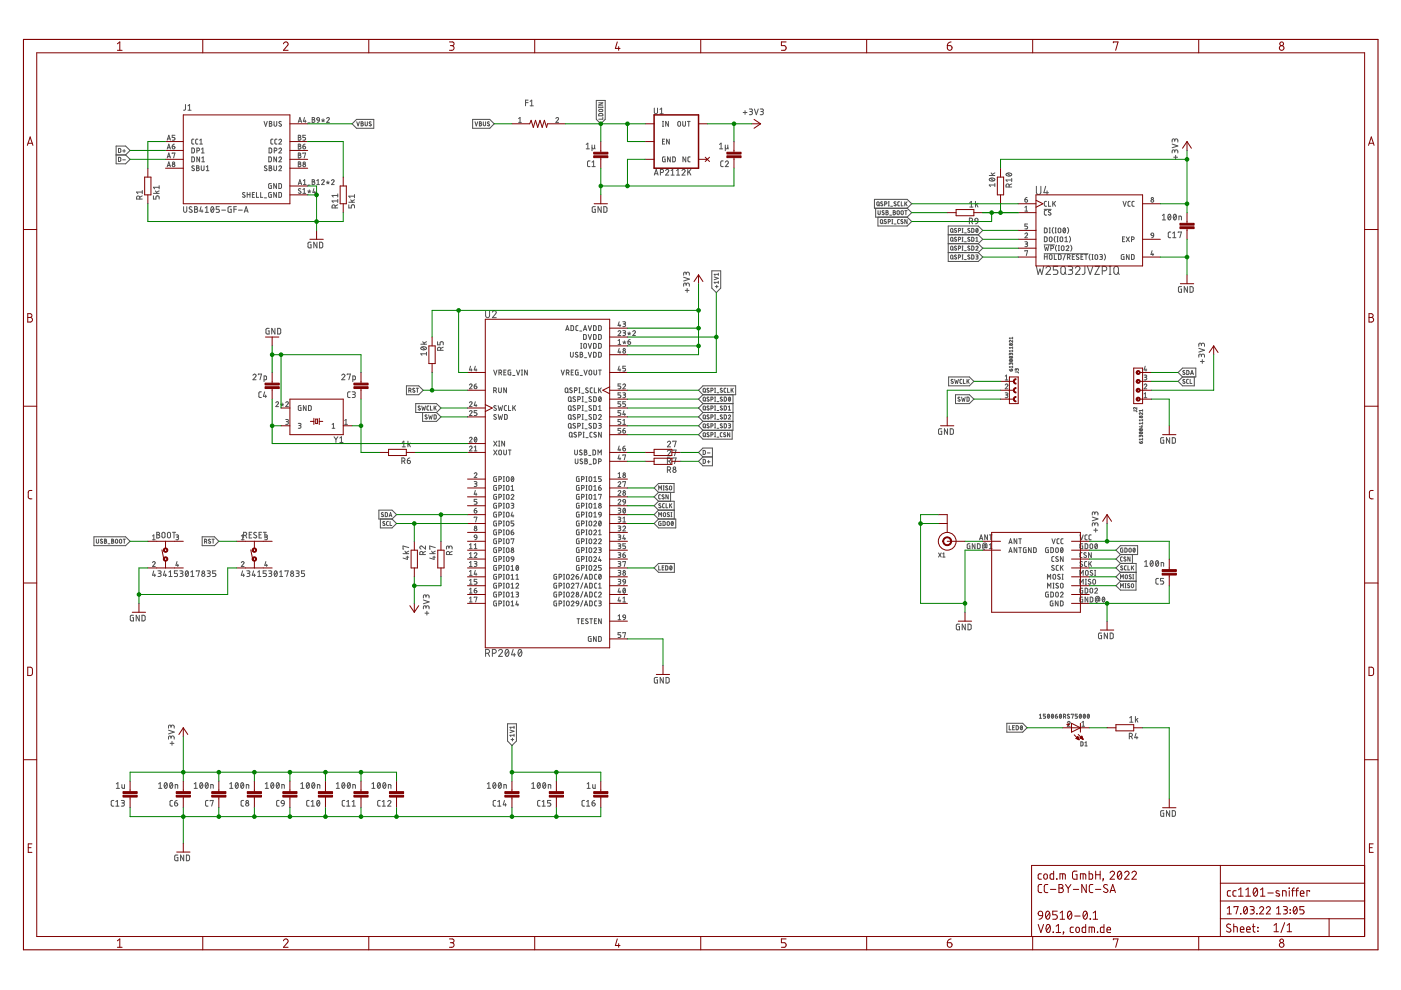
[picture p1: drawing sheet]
<svg xmlns="http://www.w3.org/2000/svg" width="297mm" height="210mm" viewBox="0 0 297 210" stroke-linecap="round" stroke-linejoin="round" font-family="sans-serif">
<g fill="none" stroke="#505050" stroke-width=".21">
<path d="M24.6 31h2l1 .9-1 1 1 .9-1 .9h-2zM24.6 32.9h2M25.1 31.5l.5 .1v.6l-.2 .1h-.3zM25.1 33.4l.5 .1v.6l-.2 .1h-.3zM26 32h.6M26 33.9h.6M26.3 31.7v.6M33.7 39.4v.6M33.7 39.7h-1.2l.3 .3M35.5 29.7l.3-1 .3 1M35.5 31.6l.3-1 .3 1M35.5 33.5l.3-1.1 .3 1.1"/>
<path d="M35.5 35.4l.3-1.1 .3 1.1M35.5 29.4h.5M35.5 31.3h.5M35.5 33.2h.5M35.5 35.1h.5M36.5 31h.4a.29 .29 0 0 1 .2 .3 .29 .29 0 0 1-.3 .3 .29 .29 0 0 1-.3-.3zM36.5 32.6l.6-.2-.3 1.1M37 30.6l-.3 .1-.2 .3M37.1 28.7h-.6v.4l.5 .1 .1 .2-.1 .3h-.5M39.3 22.2v1l-.4 .2M39.9 22.4l.3-.2v1.2M39.9 23.4h.6"/>
<path d="M40.7 31.4l.5 .2v.5l-.2 .3h-.3zM40.7 33.3l.5 .1v.6l-.2 .3h-.3zM41.1 29.5h-.3l-.1 .2v.7l.4 .1M41.2 35.2h-.4l-.1 .2 .4 .4a.27 .27 0 0 1 0 .4 .27 .27 0 0 1-.4-.2M41.7 35.2l.5 .1v.2l-.2 .1 .2 .2-.1 .4h-.4zM41.7 35.6h.3M41.7 32l.6-.1v-.4l-.6-.1v1M42 29.5h-.4l-.1 .2v.7l.5 .1M42.3 33.3v1l-.6-1v1M42.4 30.5h.5M42.4 29.7l.2-.2v1M42.7 35.2v.7l.2 .3 .3-.2 .1-.8"/>
<path d="M42.7 32.4h.6M42.7 31.6l.3-.2v1M42.8 34.3h.5M42.8 33.5l.3-.2v1M43.7 36.2h.6M43.7 35.4l.3-.2v1M56 25.7l.3 1.1 .4-1.1M56.6 35.2h-.4l-.1 .2 .4 .4a.28 .28 0 0 1-.1 .4 .28 .28 0 0 1-.4-.2M57 33.3l.5 .1 .1 .6-.2 .3h-.4zM57 31.4l.6 .2v.5l-.2 .3h-.4zM57.1 35.2l.5 .1v.2l-.2 .1 .2 .2-.1 .4h-.4zM57.1 35.6h.3"/>
<path d="M57.1 25.7l.5 .1v.3l-.2 .1 .3 .2-.2 .4h-.4zM57.1 26.2h.3M57.5 38.9l-.5 .1 .1 .9 .4 .1v-.6h-.1M57.9 29.5h-.4l-.1 .2v.7l.5 .1M58.1 35.2v.7l.2 .3 .3-.2v-.8M58.1 25.7v.9l.2 .2 .4-.2v-.9M58.1 32l.6-.1v-.3l-.1-.2h-.5v1M58.6 38.9v1.1l-.6-1.1v1.1M58.6 33.3v1l-.5-1v1M58.7 29.5h-.3l-.1 .2v.7l.4 .1M59.1 29.7a.28 .28 0 0 1 .4-.2 .28 .28 0 0 1 .1 .5l-.5 .5h.6M59.1 31.6a.28 .28 0 0 1 .4-.2 .28 .28 0 0 1 .1 .5l-.5 .5h.6"/>
<path d="M59.1 33.5a.28 .28 0 0 1 .4-.2 .28 .28 0 0 1 .1 .4l-.5 .6h.6M59.1 35.4a.28 .28 0 0 1 .4-.2 .28 .28 0 0 1 .1 .4l-.5 .6h.6M59.1 38.9l.6 .2v.6l-.2 .2-.4 .1zM59.6 25.8h-.3l-.2 .2 .5 .4a.28 .28 0 0 1-.1 .4 .28 .28 0 0 1-.4-.2M63.2 28.7l.5 .1v.2l-.2 .1 .3 .3-.1 .3h-.5zM63.2 30.6l.5 .1v.2l-.2 .1 .3 .2-.1 .4h-.5zM63.2 32.4l.5 .2v.2l-.2 .1 .3 .2-.1 .3-.5 .1zM63.2 34.3l.5 .1v.3l-.2 .1 .3 .2-.1 .3-.5 .1zM63.2 29.1h.3M63.2 31h.3M63.2 26l.4-1.1 .3 1.1M63.2 32.9h.3"/>
<path d="M63.2 34.8h.3M63.2 39.1l.4-1 .3 1M63.3 25.7h.6M63.3 38.9h.6M64.2 31h.4a.29 .29 0 0 1 .2 .3 .29 .29 0 0 1-.3 .3 .29 .29 0 0 1-.3-.3zM64.2 32.6l.6-.2-.3 1.1M64.3 38.3l.3-.2v1M64.3 39.1h.6M64.6 24.9l-.3 .8h.6M64.7 30.6l-.4 .1-.1 .3M64.7 25.5v.5M64.8 28.7h-.6v.4l.5 .1 .1 .2-.1 .3h-.5"/>
<path d="M65.3 39.2h.4M65.3 26.1h.4M66.2 24.9l.5 .1v.3l-.2 .1 .3 .2-.2 .3-.4 .1zM66.2 38.1l.5 .1v.2l-.2 .1 .3 .3-.2 .3h-.4zM66.2 25.4h.3M66.2 38.5h.3M66.5 40l-.2 .8h.6M67.2 39.1h.5M67.2 38.3l.3-.2v1M67.3 25h.3l.1 .5h-.4zM67.7 25.5l-.1 .3-.3 .2M68.2 38.3a.28 .28 0 0 1 .4-.2 .28 .28 0 0 1 .1 .4l-.5 .6h.5"/>
<path d="M68.2 25.4l.3 .1M68.5 25.2v.3M68.5 25.5l.2 .3M68.5 25.5l-.2 .3M68.8 25.4l-.3 .1M69.2 38.6l.3 .1M69.3 25.1a.28 .28 0 0 1 .4-.2 .28 .28 0 0 1 0 .5l-.4 .6h.5M69.5 38.4v.3M69.5 38.7l.2 .3M69.5 38.7l-.2 .3M69.8 38.6l-.3 .1M70.3 38.3a.28 .28 0 0 1 .4-.2 .28 .28 0 0 1 .1 .4l-.5 .6h.5"/>
<path d="M74.7 26.2l.9-.9h3.6v1.9h-3.6zM75.6 25.8l.3 .9 .3-.9M76.6 25.8l.4 .1-.2 .3 .2 .1v.3l-.2 .1h-.2zM76.6 26.2h.2M77.4 25.8v.8l.2 .1 .3-.2v-.7M78.7 25.9l-.3-.1-.1 .2 .4 .4v.2l-.2 .1-.2-.1M100.2 25.3h3.6l1 .9-1 1h-3.6zM100.7 25.8l.3 .9 .3-.9M101.6 25.8l.4 .1-.1 .3 .2 .3-.1 .1-.4 .1zM101.6 26.2h.3M102.5 25.8v.7l.2 .2 .2-.1 .1-.8M103.8 25.9l-.4-.1-.1 .2 .5 .4v.2l-.2 .1-.3-.1"/>
<path d="M110 26h.5M110 25.1l.3-.2v1.1M111.4 21.8h.6M112 21.2h-.6v1.2M112.4 21.5l.3-.3v1.2M112.4 22.4h.7M117.9 25.1a.28 .28 0 0 1 .4-.2 .28 .28 0 0 1 0 .5l-.4 .6h.5M124.3 30.6l.3-.2v1.2M124.3 31.6h.7M125.1 34.1l-.4 .1-.1 .2v.8l.5 .1M125.5 31.3l.2 .3 .4-.3M125.5 30.8v1.2"/>
<path d="M125.5 35.3h.7M125.5 34.4l.4-.3v1.2M126.1 30.8v.7l.1 .1M126.4 21.3h1.9v4l-.9 .9-1-.9zM126.9 21.8h.9l-.9 .5h.9M126.9 22.6v.2M126.9 22.8h.9M127 23.3l.6-.1 .2 .1v.3h-.7zM127.1 24.1h.6l.1 .5h-.9zM127.8 24.9v.4h-.9M127.8 22.6v.2M138.7 22.9v.9l.3 .3 .4-.2v-1"/>
<path d="M138.7 37.1l.4-1.2 .4 1.2M138.8 36.8h.6M139.9 23.2l.4-.3v1.2M139.9 24.1h.7M140 36.6l.6-.1 .1-.3-.2-.3h-.5v1.2M140.5 26.8h.2M140.5 25.7h.2M140.5 30h.3M140.6 25.7v1.1M140.9 29.5h-.4v1h.4M141 33.3l-.5 .1 .1 .9h.4v-.6h-.1M141.1 36.2a.33 .33 0 0 1 .5-.3 .33 .33 0 0 1 .1 .5l-.6 .7h.7"/>
<path d="M141.7 25.7v1.1l-.6-1.1v1.1M141.9 29.5v1l-.6-1v1M142.1 33.3v1l-.6-1v1M142.3 37.1h.6M142.3 36.2l.3-.3v1.2M142.6 33.3l.6 .1v.6l-.2 .3h-.4zM143.4 37.1h.7M143.4 36.2l.4-.3v1.2M143.8 25.8h.4l.1 .2v.5l-.2 .3-.4-.3zM144.6 36.2a.33 .33 0 0 1 .5-.3 .33 .33 0 0 1 .1 .5l-.6 .7h.7M144.8 25.7v.9l.2 .2 .3-.2v-.9M145.4 33.3v1l-.6-1v1"/>
<path d="M145.7 25.7h.6M145.8 35.9v1.2M146 25.7v1.1M146.1 36.4l.4 .7M146.3 33.3h-.3l-.1 .2v.7l.4 .1M146.5 35.9l-.7 .8M152.5 31.6h.7M152.5 30.6l.4-.2v1.2M153.3 34.1l-.4 .1-.1 .2v.8l.5 .1M153.8 31.3l.2 .3 .3-.3M153.8 34.4a.33 .33 0 0 1 .5-.3 .33 .33 0 0 1 0 .6l-.5 .6h.6M153.8 30.8v1.2"/>
<path d="M154.3 30.8l.1 .8M157.6 23.9h.8M158 23.5v.8M158.9 23.1h.5l.1 .2-.1 .3h-.4M159.2 23.6l.3 .2v.3l-.2 .2h-.4M160 23.1l.4 1.2 .4-1.2M161.2 23.1h.5l.2 .2-.2 .3h-.4M161.5 23.6l.3 .3v.3l-.6 .1M209.7 37.2h1.2M209.8 37.9a.66 .66 0 0 1 1.1 .3 .64 .64 0 0 1-.6 .2 .64 .64 0 0 1-.5-.4zM210 37.8l.7 .5M210.1 36.7l.4 .5"/>
<path d="M210.9 39.2h-1.2l.3 .4M210.9 38.9v.7M210.9 36.7l-.5 .3M213.4 36.8a.68 .68 0 0 1 1.1 .3 .66 .66 0 0 1-1.2-.2zM213.6 36.7l.6 .6M214 39.6l-.2-.5h-.4l-.1 .5h1.2M214.5 39l-.5 .2M214.5 38.2h-1.2l.3 .3M214.5 37.8v.7M219.7 39.5v1.3a.48 .48 0 0 0 .5 .4 .48 .48 0 0 0 .5-.4v-1.3M221.7 39.5l-.4 1.4h1M248.5 30.5l1.2 .4-1.2 .4"/>
<path d="M248.9 33.3h.8M249.1 32.1l.2-.3h.3l.1 .6M249.1 32.3l-.1-.5h-.3l-.2 .2v.4M249.1 29.8l.1-.3h.4l.1 .6M249.1 30l-.1-.4-.3-.2-.2 .3v.4M249.3 32.9v.8M29.6 42.2v-.5l-.2-.1h-.3l-.1 .6h1.2M30.2 41.5l-.6 .3M30.2 40.7h-1.2l.2 .4M30.2 40.4v.7M32.5 41.5v.7h.6v-.4a.34 .34 0 0 1 .3-.3 .34 .34 0 0 1 .3 .3v.4M32.5 41h1.2"/>
<path d="M32.9 40.5l.4 .5M33.7 40.5l-.5 .3M38.9 43.8v.9l.3 .3 .4-.2v-1M40.7 43.9l-.4-.1-.2 .3 .6 .5a.34 .34 0 0 1-.2 .4 .34 .34 0 0 1-.4-.1M41.3 43.8l.5 .1v.4l-.2 .1 .3 .2-.2 .4h-.4zM41.3 44.4h.3M42.6 43.8l-.2 1h.6M42.8 44.5v.5M43.5 45h.7M43.5 44.1l.4-.3v1.2M44.8 43.9l.1-.1a.6 .6 0 0 1 .5 .6 .6 .6 0 0 1-.5 .6l-.2-.6zM45.3 44.1l-.6 .7"/>
<path d="M46.5 43.8h-.7v.6h.4a.34 .34 0 0 1 .3 .3 .34 .34 0 0 1-.3 .3h-.4M47 44.6h.8M49 43.8l-.6 .2v1h.6v-.6h-.2M49.6 44.4h.5M50.1 43.8h-.5v1.2M50.6 44.6h.8M51.8 45l.4-1.2 .4 1.2M51.9 44.7h.6M51.9 40.9l-.4-.1-.1 .2 .5 .4a.28 .28 0 0 1-.1 .4 .28 .28 0 0 1-.4-.1M52.4 40.8v1M52.4 41.3h.6M53 40.8v1"/>
<path d="M53.5 41.3h.3M54 40.8h-.5v1h.5M54.4 40.8v1h.4M55.3 40.8v1h.4M56 42h.5M57.5 40.8l-.5 .1 .1 .9h.4v-.5h-.1M58.6 40.8v1l-.6-1v1M59.1 40.8l.6 .2v.6l-.2 .2h-.4zM63.8 40.1l-.4-.1-.1 .2 .4 .4a.28 .28 0 0 1 0 .4 .28 .28 0 0 1-.5-.1M64.2 41h.6M64.2 40.2l.3-.2v1M65.3 40.5l.3 .1"/>
<path d="M65.6 40.3v.3M65.6 40.6l.2 .3M65.6 40.6l-.2 .3M65.9 40.5l-.3 .1M66 51.4l-.7 .1 .1 1 .6 .1v-.7h-.2M66.7 40.6v.4M67.2 51.4v1.2l-.7-1.2v1.2M67.8 51.4l.6 .2v.7l-.2 .2-.4 .1zM71.1 44.1l-.2-.6-.2-.1-.3 .2v.5h1.2M71.6 43.4l-.5 .3M71.6 42.6h-1.2l.3 .3M71.6 41.1v.7"/>
<path d="M71.6 42.3v.6M71.6 41.4h-1.2l.3 .4M74 43.4v.7h.5v-.4a.34 .34 0 0 1 .3-.3 .34 .34 0 0 1 .4 .3v.4M74 42.9h1.2M74.4 42.4l.4 .5M75.2 41.3v.6M75.2 42.4l-.6 .3M75.2 41.6h-1.2l.2 .3M126.2 43.8l-.6 .2v1h.6v-.6h-.2M127.5 43.8v1.2l-.7-1.2v1.2M128 43.8l.7 .2v.8l-.2 .2h-.5zM144.9 58.8l1.3 .4-1.3 .4"/>
<path d="M145.5 58l.1-.2h.4l.2 .6M145.5 58.2l-.1-.5h-.2l-.2 .1-.1 .6M150.9 57.4h1.9v3.7l-.9 .9-1-.9zM151.4 58.7l.9 .3-.9 .3M152.3 59.9h-.9l.2 .2M152.3 57.9v.5M152.3 59.6v.5M152.3 58.2h-.9l.2 .2M185.4 42.3h6.9l1 .9-1 1h-6.9zM185.7 44.2v1.8h6.6M185.9 42.9h.5l-.1 .7-.4-.1zM186.1 46v1.9h6.2l1-.9-1-1"/>
<path d="M186.2 44.7v.7l.2 .1 .2-.1v-.7M186.3 43.4l.2 .2M186.8 46.6h.2l.1 .2v.5l-.2 .1-.3-.2zM187 47.2l.2 .2M187.1 42.8h-.3l-.1 .2 .5 .3v.2l-.2 .1-.3-.1M187.4 44.7h-.3l-.1 .2 .5 .3v.2l-.2 .1-.3-.1M187.6 43.2h.3l.1-.3-.4-.1v.8M187.9 44.7h.4l-.2 .3 .2 .3-.2 .2h-.2zM187.9 45h.2M187.9 46.6h-.3l-.1 .1 .4 .4v.2l-.2 .1-.2-.1M188.3 47h.4l.1-.3-.5-.2v.9M188.3 42.8h.2"/>
<path d="M188.3 43.6h.2M188.4 42.8v.8M188.6 45.6h.4M188.8 43.7h.4M189.1 46.5h.2M189.1 47.4h.2M189.2 46.5v.9M189.4 44.7h.4l-.2 .3 .2 .1v.3l-.2 .1h-.2zM189.4 45h.2M189.6 47.5h.4M190 42.8h-.3l-.2 .2 .5 .3v.2l-.2 .1-.3-.1M190.2 44.8h.4v.7l-.4-.1z"/>
<path d="M190.7 46.5l-.3 .1-.1 .1v.6l.4 .1M190.7 42.8h-.3v.2v.5l.3 .1M191.1 44.8h.4l-.1 .7-.3-.1zM191.1 42.8v.8h.4M191.4 46.6h-.3l-.1 .1 .4 .4v.2l-.1 .1-.3-.1M191.8 44.7h.5M191.8 42.8v.8M192 43.1l.3 .5M192.1 44.7v.8M192.3 46.5v.9l-.5-.9v.9M192.3 42.8l-.5 .5M192.3 44.2l1 .9-1 .9"/>
<path d="M201 49.8h6.4M201 51.7h6.4M201 53.6h6.4M201.6 54.2l.2-.1 .2 .1-.1 .7-.3-.1zM201.7 48.5h.2l.1 .2-.1 .6h-.2l-.2-.3zM201.7 50.3h.2l.1 .2-.1 .6h-.2l-.2-.2zM201.7 52.2h.2l.1 .2-.1 .6h-.2l-.2-.2zM201.9 49.1l.2 .2M201.9 51l.2 .2M201.9 52.9l.2 .1M201.9 54.7l.2 .2M202.8 48.5h-.3l-.1 .1 .4 .4v.2h-.4"/>
<path d="M202.8 50.4l-.3-.1-.1 .2 .4 .4v.2h-.4M202.8 52.3l-.2-.1-.2 .2 .4 .4v.2l-.4-.1M202.8 54.1h-.2l-.2 .2 .4 .4v.1h-.4M203.2 48.9h.4l.1-.4-.5-.1v.9M203.2 50.8h.4l.1-.4-.5-.1v.9M203.2 52.7l.4-.1 .1-.3-.5-.1v.8M203.2 54.5h.4l.1-.3-.5-.1v.8M204 48.4h.2M204 49.3h.2M204 50.3h.2M204 51.2h.2M204 52.2h.2"/>
<path d="M204 53h.2M204 54.1h.2M204 54.9h.2M204.1 48.4v.9M204.1 50.3v.9M204.1 52.2v.8M204.1 54.1v.8M204.5 51.3h.4M204.5 55h.4M204.5 53.1h.4M204.5 49.4h.4M205.5 46.9l.6-.1v-.4l-.6-.2v1.3"/>
<path d="M205.6 48.5h-.3l-.1 .1 .4 .4v.2h-.4M205.6 50.4l-.3-.1-.1 .2 .4 .4v.2h-.4M205.6 52.3l-.2-.1-.2 .2 .4 .4v.2l-.4-.1M205.6 54.1h-.2l-.2 .2 .4 .4v.1h-.4M205.6 43l.4-.3v1.2M205.6 43.9h.7M205.9 46.9l.3 .6M206 48.4l.5 .1-.1 .8h-.4zM206 50.3l.5 .1-.1 .7-.4 .1zM206 52.2l.5 .1-.1 .7h-.4zM206 54.1l.5 .1-.1 .7h-.4zM206.7 46.4l.2-.1h.3l.1 .6-.5-.1z"/>
<path d="M206.8 42.7v1.2M206.9 52.4a.23 .23 0 0 1 .3-.2 .23 .23 0 0 1 .1 .4l-.4 .4h.5M206.9 54.1l.4 .1v.2l-.3 .1M206.9 51.2h.5M206.9 50.5l.2-.2v.9M207 48.5a.41 .41 0 0 1 .4 .4 .41 .41 0 0 1-.4 .4l-.1-.3zM207.1 43.3l.2 .6M207.1 54.5l.2 .1v.2l-.4 .1M207.3 48.6l-.4 .5M207.3 46.9v.3l-.5 .3M207.3 43.1l-.5 .4M207.4 49.8l1-.9-1-1h-6.4v7.5h6.4l1-.9-1-.9"/>
<path d="M207.4 49.8l1 .9-1 1M207.4 51.7l1 .9-1 1M217.3 49.6l.1-.1a.27 .27 0 0 1 .4-.1 .27 .27 0 0 1 0 .4l-.5 .6h.6M217.3 51.3l.5 .1v.3h-.4M217.3 42.3h.3a.29 .29 0 0 1 .3 .3 .29 .29 0 0 1-.3 .3 .29 .29 0 0 1-.3-.3zM217.3 44.8h.6M217.3 44l.3-.3v1.1M217.3 53.3v-.2h.6l-.3 1.1M217.6 51.7l.3 .4-.2 .2h-.4M217.8 41.9l-.4 .1-.1 .3M217.9 47.5h-.6v.5h.5l.1 .2-.1 .3h-.5M219.7 56.5l.4 1.7 .4-1.2 .4 1.2 .4-1.7"/>
<path d="M221.4 44.4h1.5M221.4 51.9h2.2M221.4 53.8h9.3M221.4 50.2l.6 .2v.7l-.2 .1h-.4zM221.4 48.3l.6 .2v.7l-.2 .1-.4 .1zM221.4 54v1M221.4 52.1l.3 1 .2-.6 .2 .6 .3-1M221.4 54.4h.6M221.8 56.9a.48 .48 0 0 1 .6-.4 .48 .48 0 0 1 .2 .7l-.8 1h.9M221.9 44.6h-.3l-.2 .2 .1 .7 .4 .1M221.9 42.7h-.3l-.2 .2 .1 .7 .4 .1M222 40.5v.7"/>
<path d="M222 54v1M222.3 42.7v1h.5M222.5 48.3h.2M222.5 49.4h.2M222.6 48.3v1.1M222.6 50.3l.4 .1v.7l-.2 .1-.3-.1zM222.6 54l.4 .1v.8l-.2 .1-.3-.1zM222.8 44.7l-.4-.1-.1 .2 .4 .4a.28 .28 0 0 1 0 .4 .28 .28 0 0 1-.5-.1M222.8 52.7l.5-.1v-.4l-.5-.1v1M223.2 42.7v1M223.3 48.2l-.2 .7 .2 .6M223.4 43.1l.4 .6"/>
<path d="M223.5 54v1h.5M223.7 48.3h.2M223.7 49.4h.2M223.7 50.1l-.2 .6 .2 .7M223.8 42.7l-.6 .6M223.8 48.3v1.1M224 52l-.2 .6 .2 .7M224.1 50.2h.2M224.1 51.2h.2M224.2 50.2v1M224.3 56.5h-1v.7h.6a.49 .49 0 0 1 .4 .5 .49 .49 0 0 1-.4 .5h-.6M224.4 48.5l.2-.2 .3 .2-.1 .8-.4-.1z"/>
<path d="M224.4 52.1h.2M224.4 53.1h.2M224.4 54h.4l.2 .2v.5l-.2 .3h-.4zM224.5 52.1v1M224.9 50.3l.4 .1v.7l-.2 .1-.3-.1zM225 56.6l.3-.1 .5 .1 .1 1.1a.48 .48 0 0 1-.5 .5 .48 .48 0 0 1-.5-.5zM225.1 52.2l.5 .1v.7l-.2 .1-.4-.1zM225.5 48.4l.1-.1a.53 .53 0 0 1 .3 .6 .53 .53 0 0 1-.3 .5l-.2-.5zM225.7 57.8l.4 .4M225.8 51.2h.5M225.8 50.4l.3-.2v1M225.9 53.9l-.5 1.2"/>
<path d="M225.9 48.6l-.5 .5M226 52.3l.1-.1a.27 .27 0 0 1 .4-.1 .27 .27 0 0 1 0 .5l-.5 .5h.6M226.3 54.6l.5-.2v-.3l-.5-.1v1M226.3 48.2l.3 .7-.3 .6M226.5 56.5h.6a.39 .39 0 0 1 .3 .3 .39 .39 0 0 1-.3 .4h-.4M226.7 54.6l.2 .4M226.7 50.1l.3 .6-.3 .7M226.9 57.2a.48 .48 0 0 1 .5 .5 .48 .48 0 0 1-.5 .5h-.4M227 52l.2 .6-.2 .7M227.4 54.4h.3M227.8 54h-.4v1h.4M228 56.9a.48 .48 0 0 1 .7-.4 .48 .48 0 0 1 .1 .7l-.8 1h1"/>
<path d="M228.7 54.1l-.3-.1-.2 .2 .5 .5v.2l-.3 .1-.2-.1M229.2 54.4h.3M229.6 54h-.4v1h.4M230 54h.5M230 56.5v1.5l-.2 .2h-.4M230.3 54v1M230.5 56.5l.6 1.7 .6-1.7M231.1 53.9l-.2 .6 .2 .6M231.5 55h.3M231.5 54h.3M231.6 54v1M232.1 56.5h1l-1 1.7h1"/>
<path d="M232.3 54l.4 .1v.8l-.2 .1-.3-.1zM233.2 54l.5 .1v.2l-.2 .1M233.3 54.4h.2M233.5 54.4l.2 .4-.1 .2h-.4M233.7 57.4h.5a.49 .49 0 0 0 .5-.5 .49 .49 0 0 0-.5-.4h-.5v1.7M234.1 53.9l.3 .6-.3 .6M235.2 58.2h.4M235.2 56.5h.4M235.4 56.5v1.7M236.3 56.6l.3-.1 .4 .1 .1 1.1a.49 .49 0 0 1-.5 .5 .49 .49 0 0 1-.4-.5zM236.9 57.8l.4 .4M238 50.7h.3"/>
<path d="M238.1 42.7l.3 1 .4-1M238.3 54l-.5 .1-.1 .7 .1 .2h.5v-.6h-.2M238.4 50.2h-.4v1h.4M238.8 50.2l.7 1M239.4 54v1l-.6-1v1M239.5 50.2l-.7 1M239.6 42.7h-.3l-.1 .2v.7l.4 .1M239.9 54h.4l.2 .2v.5l-.2 .3h-.4zM239.9 50.8l.5-.1v-.4l-.5-.1v1M240.5 42.7h-.4l-.1 .2 .1 .7 .4 .1M244.1 49.4h.4l.1 .6-.5-.2zM244.3 53.1l-.3 .9h.6"/>
<path d="M244.4 53.7v.5M244.6 50l-.1 .3-.3 .1M246.4 45.7l.4-.3v1.2M246.4 46.6h.7M247.8 45.5l.1-.1a.65 .65 0 0 1 .4 .6 .65 .65 0 0 1-.5 .6l-.2-.6zM248.2 45.7l-.5 .7M248.2 49.2h-.4l-.1 .3 .1 .8 .4 .1M248.6 50.4h.7M248.6 49.5l.4-.3v1.2M248.9 45.5l.1-.1a.61 .61 0 0 1 .4 .6 .61 .61 0 0 1-.4 .6l-.2-.6zM249.4 45.7l-.6 .7M249.8 49.3v-.1h.7l-.4 1.2"/>
<path d="M250 46.6v-.8l.5 .1v.7M53.6 79.6a.33 .33 0 0 1 .5-.3 .33 .33 0 0 1 .1 .6l-.6 .6h.7M54.8 79.5v-.2h.7l-.4 1.2M57.1 69.6l-.7 .2v.8l.2 .2h.5v-.6h-.2M58.3 69.6v1.2l-.7-1.2v1.2M58.9 69.6h.4l.2 .2v.8l-.2 .2h-.4zM72.5 79.6a.33 .33 0 0 1 .4-.3 .33 .33 0 0 1 .1 .6l-.5 .6h.6M73.6 79.5v-.2h.7l-.3 1.2M89.2 73h1.2M89.3 73.7a.68 .68 0 0 1 1.1 .3 .66 .66 0 0 1-1.2-.3zM89.5 73.6l.6 .5M89.6 72.5l.4 .5"/>
<path d="M90.4 75h-1.2l.3 .3M90.4 74.7v.6M90.4 72.5l-.5 .2M92.8 72.5v.6h.5v-.4a.35 .35 0 0 1 .3-.3 .35 .35 0 0 1 .4 .3v.4M93.4 74.3l-.1-.6-.3-.1-.2 .2v.5h1.2M94 73.6l-.6 .3M99.8 77.6l-.3 .8h.6M99.9 78.2v.5M100.8 77.6l-.3 .8h.6M100.9 78.2v.5M103 65.9v1.1a.42 .42 0 0 0 .4 .4 .42 .42 0 0 0 .4-.4v-1.1M104.4 66.2a.41 .41 0 0 1 .6-.3 .41 .41 0 0 1 .1 .6l-.7 .9h.8"/>
<path d="M104.7 78.5l.3 1 .4-1M105.8 79l.5-.1-.1-.4h-.4v1M106.1 79l.3 .5M106.8 78.9h.4M107.3 78.5h-.5v1h.5M108.3 78.5l-.6 .1 .1 .9h.5v-.6h-.2M108.7 79.6h.5M109.5 78.5l.4 1 .3-1M110.6 79.5h.2M110.6 78.5h.2M110.7 78.5v1M111.8 78.5v1l-.6-1v1"/>
<path d="M119 78.5l.3 1 .4-1M120 70.1l.3-1.1 .3 1.1M120 69.8h.5M120.1 79l.5-.1-.1-.4h-.4v1M120.4 79l.2 .5M120.9 74.7v.7l.3 .3 .3-.1v-.9M121.1 69l.4 .1 .1 .1v.7l-.1 .2h-.4zM121.1 78.9h.4M121.6 78.5h-.5v1h.5M122.5 74.8l-.4-.1-.1 .2 .5 .5v.2l-.2 .1-.3-.1M122.6 69l-.4 .1-.1 .2v.7l.5 .1M122.6 78.5l-.6 .1 .1 .9h.5v-.6h-.2"/>
<path d="M122.9 70.2h.5M123 74.7l.5 .1v.2l-.2 .2 .3 .2-.2 .3h-.4zM123 79.6h.5M123 75.2h.3M123.1 73.9h.3M123.1 72.8h.3M123.2 72.8v1.1M123.7 70.1l.4-1.1 .3 1.1M123.7 70.9l.6 .2v.7l-.2 .1-.4 .1zM123.8 69.8h.5M123.8 78.5l.3 1 .4-1M123.9 72.9l.2-.1 .2 .2v.7l-.2 .2-.3-.2z"/>
<path d="M123.9 75.8h.5M124.7 74.7l.4 1 .3-1M124.7 72.8l.4 1.1 .3-1.1M124.7 70.9l.4 1.1 .3-1.1M124.7 69l.4 1.1 .3-1.1M125 78.5h.2l.2 .1v.7l-.2 .2-.3-.2zM125.8 74.7l.6 .2v.7l-.2 .1h-.4zM125.8 72.8l.6 .2v.7l-.2 .1-.4 .1zM125.8 70.9l.6 .2v.7l-.2 .1-.4 .1zM125.8 69l.6 .2v.7l-.2 .2h-.4zM125.9 78.5v.7l.3 .3 .3-.2v-.8M126.9 74.7l.6 .2v.7l-.2 .1h-.4z"/>
<path d="M126.9 72.8l.6 .2v.7l-.2 .1-.4 .1zM126.9 70.9l.6 .2v.7l-.2 .1-.4 .1zM126.9 69l.6 .2v.7l-.2 .2h-.4zM126.9 78.5h.6M127.2 78.5v1M131 70.3a.28 .28 0 0 1 .4-.2 .28 .28 0 0 1 .1 .5l-.5 .5h.6M131 72.2l.3-.2v1M131 73h.6M131.3 77.6l-.3 .8h.6M131.3 73.9l-.3 .8h.6M131.3 68.2l-.3 .8h.6M131.4 68.8v.5"/>
<path d="M131.4 74.4v.5M131.4 78.2v.5M132.1 70.1l.5 .1-.1 .3-.3 .1M132.1 68.2l.5 .1-.1 .3-.3 .1M132.1 72.5l.3 .1M132.4 70.6l.2 .2v.2l-.5 .1M132.4 68.7l.2 .2v.3l-.5 .1M132.4 72.3v.3M132.4 72.6l.2 .3M132.4 72.6l-.2 .3M132.6 77.6h-.5v.5h.4l.1 .2-.1 .3-.4 .1M132.7 72.5l-.3 .1"/>
<path d="M133.1 70.6l.3 .1M133.1 72.5h.4a.29 .29 0 0 1 .2 .3 .29 .29 0 0 1-.3 .2 .29 .29 0 0 1-.3-.3zM133.4 70.4v.3M133.4 70.7l.2 .3M133.4 70.7l-.2 .3M133.6 72l-.3 .1-.2 .4M133.7 70.6l-.3 .1M134.2 70.3a.28 .28 0 0 1 .4-.2 .28 .28 0 0 1 0 .5l-.4 .5h.5M145.3 61.6h.8M145.5 60.3l.1-.2h.4l.2 .6M145.5 60.5v-.3l-.3-.2-.2 .2-.1 .5M145.7 61.2v.8"/>
<path d="M151.7 60.8h.6M152 60.5v.5M201.1 79.9h4.4l1 1-1 .9h-4.4zM213.1 79.8l.3-.3v1.1M214 78.3l.3 .4M214 75.7a.31 .31 0 0 1 .4-.2 .31 .31 0 0 1 .2 .4h-.5zM214.1 76.3h.6a.32 .32 0 0 1-.3 .3 .32 .32 0 0 1-.4-.3zM214.2 76.3l.3 .3M214.2 75.6l.3 .3M214.3 77.1l.3-.2 .1 .4M214.3 77.2v-.2l-.2-.1-.1 .4M214.3 75.1l.3-.2 .1 .4"/>
<path d="M214.3 75l-.2-.1-.1 .4M214.3 75v.2M214.3 78.3a.21 .21 0 0 1 .4 .1 .2 .2 0 0 1-.2 .3h-.2zM214.7 72.2v.4l-.4-.4a.19 .19 0 0 0-.3 .1 .19 .19 0 0 0 .2 .3M214.7 77.8h-.7l.2 .2M214.7 71.5v.4M214.7 73.5v.4M214.7 74.2v.4M214.7 77.6v.4M214.7 74.4h-.7l.2 .2M214.7 73.7h-.7l.2 .2M214.7 71.7h-.7l.2 .2"/>
<path d="M215.2 78.9h.7v.2M215.5 78.4l.3-.2 .1 .3M215.5 78.3l-.1-.1h-.1l-.1 .3M215.5 78.3v.2M242.6 79.5h.4l.1 .3-.1 .1-.3 .1M242.8 77.6l-.2 .8h.5M242.8 80l.3 .3-.1 .2-.4 .1M243 78.2v.5M249.8 79l.9-1h2.8v1.9h-2.8zM250.5 60.8l-.6 .1v.8l.1 .3h.5v-.7h-.2M250.7 79.9l-.9 1 .9 .9h2.5v-1.9M251.2 78.6h-.3l-.1 .1 .4 .4v.2l-.1 .1-.3-.1"/>
<path d="M251.6 78.5l.4 .1 .1 .2v.4l-.2 .2h-.3zM251.8 60.8v1.2l-.7-1.2v1.2M252.3 60.8h.5l.2 .2v.8l-.2 .2h-.5zM252.4 79.4l.3-.9 .3 .9M252.5 79.2h.4M254.2 73.9l1.2 .4-1.2 .4M254.5 76.6h.8M254.7 75.4l.1-.3h.4l.2 .6M254.7 75.6l-.1-.5h-.2l-.2 .1v.5M254.7 73.1l.1-.3 .3-.1 .3 .2v.5M254.7 73.3v-.4l-.3-.2-.2 .2v.5M254.9 76.2v.8"/>
<path d="M55.4 83.1h-.4l-.1 .3v.8l.5 .1M56 80.5l.5-.1v-.6l-.2-.1h-.3v1.2M56.1 83.1l-.3 .9h.7M56.3 83.8v.5M58.5 85.4a.28 .28 0 0 1 .4-.2 .28 .28 0 0 1 .1 .4l-.5 .6h.6M59.5 85.7l.3 .1M59.8 85.4v.4M59.8 85.8l.2 .3M59.8 85.8l-.2 .3M60.1 85.7l-.3 .1M60.6 85.4a.28 .28 0 0 1 .4-.2 .28 .28 0 0 1 .1 .4l-.5 .6h.6M60.6 88.9l.5 .1-.1 .4h-.3"/>
<path d="M60.9 89.4l.3 .3-.2 .2-.4 .1M63.2 89.8l.6 .1-.1 .3h-.3M63.5 90.2l.3 .4-.1 .2h-.5M63.8 86l-.5 .1-.1 .7 .2 .2h.4v-.5h-.2M64.9 86v1l-.6-1v1M65.4 86l.6 .2v.6l-.2 .2h-.4zM70.4 90.8h.6M70.4 90l.3-.2v1M70.8 92.6l.4 .6M71.2 93.2v.6M71.6 92.6l-.4 .6M72.1 92.9l.3-.3v1.2"/>
<path d="M72.1 93.8h.6M73.1 90h.6M73.1 89.2l.3-.3v1.1M74.3 83.1h-.4l-.2 .3v.7l.6 .2M74.7 83.1h.4l.2 .2-.1 .3h-.4M74.8 80.5l.5-.1-.1-.6-.4-.1v1.2M75 83.6l.3 .3v.3l-.6 .1M85.2 97.8l.6-.2v-.4l-.6-.1v1.2M85.3 93.8l.3-.3v1.2M85.3 94.7h.7M85.6 97.8l.3 .5M86.2 81.8h2.6l.9 .9-.9 1h-2.6z"/>
<path d="M86.4 97.6h.4a.33 .33 0 0 1 .2 .4 .33 .33 0 0 1-.3 .3 .33 .33 0 0 1-.3-.3zM86.5 93.5v1.2M86.7 82.8l.4-.1-.1-.4h-.3v.9M86.7 94.2l.3 .5M86.9 97.1l-.4 .2-.1 .3M87 82.8l.2 .4M87 93.9l-.5 .4M87.9 82.4l-.3-.1-.1 .2 .4 .4v.2l-.1 .1-.3-.1M88.1 85.6h4.4l1 .9-1 1h-4.4zM88.3 82.3h.4M88.5 82.3v.9M89.1 86.1h-.3l-.1 .2 .4 .4v.1l-.2 .2-.3-.2"/>
<path d="M89.4 86.1l.2 .9 .2-.6 .2 .6 .2-.9M89.6 87.5v1.8h2.9l1-.9-1-.9M90.5 88h-.3l-.1 .2 .5 .3v.2l-.2 .1-.3-.1M90.9 88l.2 .8 .2-.6 .2 .6 .2-.8M90.9 86.1h-.3l-.1 .2 .1 .5 .3 .2M91.3 86.1v.9h.4M92 88l.5 .1-.1 .7h-.4zM92 86.1v.9M92.2 86.4l.3 .6M92.5 86.1l-.5 .5M99.5 92.9l.1-.1a.27 .27 0 0 1 .4-.1 .27 .27 0 0 1 0 .5l-.5 .5h.6M99.5 94.8l.1-.1a.27 .27 0 0 1 .4-.1 .27 .27 0 0 1 0 .4l-.5 .6h.6"/>
<path d="M99.5 85.4a.28 .28 0 0 1 .4-.2 .28 .28 0 0 1 .1 .4l-.5 .6h.6M99.5 87.3a.28 .28 0 0 1 .4-.2 .28 .28 0 0 1 .1 .4l-.5 .6h.6M99.5 81.6a.28 .28 0 0 1 .4-.2 .28 .28 0 0 1 .1 .5l-.5 .5h.6M100.5 81.9h.4a.29 .29 0 0 1 .2 .3 .29 .29 0 0 1-.3 .2 .29 .29 0 0 1-.3-.3zM100.5 94.8l.3-.2v1M100.5 95.6h.6M100.7 92.8l.1-.1a.54 .54 0 0 1 .3 .5 .54 .54 0 0 1-.3 .5l-.3-.5zM100.8 85.2l-.3 .8h.6M100.9 85.7v.5M101 81.4l-.3 .1-.2 .4M101.1 92.9l-.5 .6M101.1 87.1h-.6v.4h.5l.1 .2-.1 .4h-.5"/>
<path d="M104.7 82.8l.5-.1v-.4l-.5-.1v1.1M104.7 93.5l.7 1.1M104.7 95.4l.7 1.1M105 82.8l.3 .5M105.2 86.1l-.4-.1-.1 .2 .4 .4a.28 .28 0 0 1 0 .4 .28 .28 0 0 1-.4-.1M105.2 88l-.4-.1-.1 .2 .4 .4a.28 .28 0 0 1 0 .4 .28 .28 0 0 1-.4-.1M105.4 93.5l-.7 1.1M105.4 95.4l-.7 1.1M105.6 86l.3 1 .2-.7 .2 .7 .3-1M105.6 87.9l.3 1 .2-.7 .2 .7 .3-1M105.7 82.2v.9l.2 .1 .4-.1v-.9M105.7 93.5h.3"/>
<path d="M105.7 94.6h.3M105.8 95.6l.2-.2 .3 .2-.1 .8-.4-.1zM105.8 93.5v1.1M106.8 95.4v.9l.2 .1 .3-.1 .1-.9M107 87.9l.5 .2v.5l-.1 .3h-.4zM107 93.5v1.1l-.6-1.1v1.1M107.4 82.2v1.1l-.6-1.1v1.1M107.4 86h-.3l-.2 .2 .1 .7 .4 .1M107.8 95.4h.6M107.8 86v1h.5M108.1 95.4v1.1M108.7 86v1"/>
<path d="M108.9 86.4l.4 .6M109.3 86l-.6 .6M119.9 82.3l.3-.1 .2 .3v.5l-.2 .2-.4-.1zM120.3 83l.2 .3M120.6 89.8h.3l.2 .1v.7l-.2 .2-.3-.1-.1-.2zM120.6 84.2l.3-.1 .2 .2v.7l-.2 .1h-.3l-.1-.2zM120.6 87.9h.3l.2 .1v.8l-.2 .1h-.3l-.1-.3zM120.6 86.1l.3-.1 .2 .1v.8l-.2 .1h-.3l-.1-.3zM120.7 91.8l.2-.1 .4 .1-.1 .8-.5-.1zM121 90.6l.2 .2M121 84.9l.2 .3M121 88.7l.2 .2"/>
<path d="M121 86.8l.2 .2M121.2 92.5l.2 .2M121.3 82.3h-.4l-.1 .2 .4 .3a.27 .27 0 0 1 0 .5 .27 .27 0 0 1-.4-.2M121.8 82.8l.5-.1v-.4l-.5-.1v1.1M121.8 95.4v.8l.3 .2 .3-.1v-.9M122 97.3v.9l.2 .1 .3-.1v-.9M122 89.9l-.4-.1-.1 .2 .4 .4a.28 .28 0 0 1 0 .4 .28 .28 0 0 1-.4-.1M122 84.2l-.4-.1-.1 .2 .4 .4a.28 .28 0 0 1 0 .4 .28 .28 0 0 1-.4-.1M122 88l-.4-.1-.1 .2 .4 .4a.28 .28 0 0 1 0 .4 .28 .28 0 0 1-.4-.1M122 86.1l-.4-.1-.1 .2 .4 .4a.28 .28 0 0 1 0 .4 .28 .28 0 0 1-.4-.1M122.2 91.7h-.4l-.1 .2 .4 .3a.28 .28 0 0 1 0 .5 .28 .28 0 0 1-.4-.2M122.5 90.3l.5-.1 .1-.2-.2-.2h-.4v1"/>
<path d="M122.5 84.7l.5-.1 .1-.3-.2-.2h-.4v1.1M122.5 88.5l.5-.2 .1-.2-.2-.2h-.4v1M122.5 86.6l.5-.1 .1-.3-.2-.2h-.4v1M122.7 92.2l.5-.1v-.3l-.5-.1v1M122.7 82.2h.3M122.7 83.3h.3M122.9 82.2v1.1M123.3 83.4h.5M123.4 95.5l-.4-.1-.1 .2 .5 .5v.2l-.2 .2-.3-.2M123.4 87h.3M123.4 89.8h.3M123.4 90.8h.3"/>
<path d="M123.4 88.9h.3M123.4 84.1h.3M123.4 85.2h.3M123.4 87.9h.3M123.4 86h.3M123.5 97.4l-.4-.1-.1 .2 .5 .5v.2l-.2 .1-.3-.1M123.5 84.1v1.1M123.5 86v1M123.5 87.9v1M123.5 89.8v1M123.6 91.7h.3M123.6 92.7h.3"/>
<path d="M123.7 91.7v1M123.9 95.4l.5 .1v.3l-.2 .1 .3 .2-.2 .3-.4 .1zM123.9 95.9h.3M124 97.3l.5 .1v.2l-.2 .1 .3 .3-.2 .3h-.4zM124 97.7h.3M124 89h.5M124 90.9h.5M124 85.3h.5M124 87.1h.5M124.2 92.8h.5M124.7 82.3h-.4l-.1 .2 .4 .3a.28 .28 0 0 1 0 .5 .28 .28 0 0 1-.5-.2M124.8 96.6h.5"/>
<path d="M124.9 98.4h.5M125.4 89.9l-.4-.1-.1 .2 .4 .4a.28 .28 0 0 1 0 .4 .28 .28 0 0 1-.5-.1M125.4 84.2l-.4-.1-.1 .2 .4 .4a.28 .28 0 0 1 0 .4 .28 .28 0 0 1-.5-.1M125.4 88l-.4-.1-.1 .2 .4 .4a.28 .28 0 0 1 0 .4 .28 .28 0 0 1-.5-.1M125.4 86.1l-.4-.1-.1 .2 .4 .4a.28 .28 0 0 1 0 .4 .28 .28 0 0 1-.5-.1M125.5 91.7h-.3l-.1 .2v.7l.4 .1M125.6 82.2l-.4 .1-.1 .2 .1 .6 .4 .2M125.7 95.4l.6 .2v.6l-.2 .2-.4 .1zM125.8 97.3l.6 .2v.6l-.3 .2h-.3zM125.9 89.8l.5 .1v.6l-.1 .3h-.4zM125.9 84.1l.5 .2v.6l-.1 .2-.4 .1zM125.9 87.9l.5 .2v.5l-.1 .3h-.4z"/>
<path d="M125.9 86l.5 .2v.5l-.1 .3h-.4zM126 82.2v1.1h.5M126.4 91.7h-.4l-.1 .2 .4 .3a.27 .27 0 0 1 0 .5 .27 .27 0 0 1-.4-.2M126.8 96.5v-1.1l.3 .6 .4-.6v1.1M126.9 89.8h.5l.1 .2-.1 .2h-.4M126.9 88.1a.28 .28 0 0 1 .4-.2 .28 .28 0 0 1 .1 .4l-.5 .6h.6M126.9 97.9l.5-.1v-.4l-.5-.1v1M126.9 87h.6M126.9 82.2v1.1M126.9 86.2l.3-.2v1M127 84.2l.1-.1a.52 .52 0 0 1 .4 .5 .52 .52 0 0 1-.4 .5l-.2-.5zM127.1 82.6l.4 .7"/>
<path d="M127.2 90.2l.3 .4-.2 .2h-.4M127.4 84.3l-.4 .6M127.5 91.7v1l-.6-1v1M127.5 82.2l-.6 .7M131.3 94.6l-.3 .8h.6M131.3 96.5l-.3 .8h.6M131.4 95.2v.4M131.4 97v.5M131.6 88.9h-.6v.5h.5l.1 .2-.1 .3-.5 .1M131.6 81.4h-.6v.5h.5l.1 .2-.1 .3h-.5M131.6 83.3h-.6v.4l.5 .1 .1 .2-.1 .3h-.5M131.6 87.1h-.6v.4h.5l.1 .2-.1 .4h-.5"/>
<path d="M131.6 85.2h-.6v.4l.5 .1 .1 .2-.1 .3h-.5M131.6 90.8h-.6v.5h.5l.1 .2-.1 .3h-.5M132.1 81.6a.28 .28 0 0 1 .3-.2 .28 .28 0 0 1 .1 .5l-.4 .5h.5M132.1 83.3l.5 .1-.1 .3h-.3M132.1 91.3h.3a.29 .29 0 0 1 .2 .3 .29 .29 0 0 1-.3 .3 .29 .29 0 0 1-.2-.3zM132.1 95h.3a.29 .29 0 0 1 .2 .4 .29 .29 0 0 1-.3 .2 .29 .29 0 0 1-.2-.3zM132.1 96.6v-.1h.5l-.2 1M132.1 89.2l.3-.3v1.1M132.1 90h.5M132.3 87.1l-.2 .8h.5M132.4 83.7l.2 .3v.2l-.5 .1M132.5 87.6v.5"/>
<path d="M132.5 90.8l-.3 .2-.1 .3M132.5 94.6l-.3 .1-.1 .3M132.6 85.2h-.5v.4l.4 .1 .1 .2-.1 .3h-.4M141.5 93.8a.33 .33 0 0 1 .5-.3 .33 .33 0 0 1 .1 .6l-.6 .6h.7M141.5 95.7a.33 .33 0 0 1 .5-.3 .33 .33 0 0 1 .1 .5l-.6 .7h.7M141.5 97.8l.6-.2v-.4l-.6-.1v1.2M141.5 99.7l.6-.2v-.4l-.6-.1v1.2M141.9 97.8l.3 .5M141.9 99.7l.3 .5M142.7 93.7v-.2h.6l-.3 1.2M142.7 95.5v-.1h.6l-.3 1.2M142.7 97.2v-.1h.6l-.3 1.2"/>
<path d="M148.1 95.9l.9-.9h2v3.8h-2l-.9-1 .9-.9zM148.1 82.7l.9-.9h7v1.9h-7zM149 91.2l-.9 1 .9 .9h6.2v-1.9M149 89.3h6.4M149 85.6h6.4M149 96.9h2M149 89.3l-.9 1 .9 .9M149 87.5l-.9 .9 .9 .9M149 83.7l-.9 .9 .9 1M149 85.6l-.9 .9 .9 1M149 87.5h6.4M149.1 97.4l.4 .1-.1 .7-.3 .1z"/>
<path d="M149.1 95.5l.4 .1-.1 .7-.3 .1zM149.1 82.4l.2-.1 .2 .1-.1 .7h-.3zM149.1 84.3l.2-.1 .2 .1-.1 .7-.3-.1zM149.1 86.2h.4l-.1 .7-.3-.1zM149.1 88.1h.4l-.1 .7-.3-.1zM149.1 91.8h.4l-.1 .8-.3-.1zM149.1 90h.4l-.1 .7-.3-.1zM149.5 83l.1 .2M149.5 84.9l.1 .2M149.5 86.8l.1 .2M149.5 88.6l.1 .2M149.5 92.4l.1 .2"/>
<path d="M149.5 90.5l.1 .2M150 97.9h.5M150 96h.5M150.2 97.6v.6M150.3 82.4l-.3-.1-.1 .2 .4 .4v.2l-.1 .1-.3-.1M150.3 84.3l-.3-.1-.1 .2 .4 .4v.2l-.1 .1-.3-.2M150.3 86.1h-.3l-.1 .2 .4 .4v.1l-.1 .2-.3-.2M150.3 88h-.3l-.1 .2 .4 .3v.2l-.1 .1-.3-.1M150.3 91.8h-.3l-.1 .1 .4 .4v.2l-.1 .1-.3-.1M150.3 89.9h-.3l-.1 .1 .4 .4v.2l-.1 .1-.3-.1M150.7 82.8l.5-.1-.1-.4h-.4v.9M150.7 84.7l.5-.1-.1-.4h-.4v.9"/>
<path d="M150.7 86.6l.5-.2-.1-.3h-.4v.9M150.7 88.4l.5-.1-.1-.3h-.4v.8M150.7 92.2l.5-.1-.1-.3-.4-.1v.9M150.7 90.3l.5-.1-.1-.3h-.4v.8M151.5 82.3h.2M151.5 83.2h.2M151.5 84.2h.2M151.5 85.1h.2M151.5 86.1h.2M151.5 87h.2M151.5 88h.2M151.5 88.8h.2"/>
<path d="M151.5 91.7h.2M151.5 92.6h.2M151.5 89.9h.2M151.5 90.7h.2M151.6 82.3v.9M151.6 84.2v.9M151.6 86.1v.9M151.6 88v.8M151.6 89.9v.8M151.6 91.7v.9M152 87h.4M152 90.8h.4"/>
<path d="M152 88.9h.4M152 83.3h.4M152 85.2h.4M152 92.7h.4M153.1 91.7l-.4 .2v.6l.4 .1M153.1 82.4l-.3-.1-.1 .2 .5 .4v.2l-.2 .1-.3-.1M153.1 84.3l-.3-.1-.1 .2 .5 .4v.2l-.2 .1-.3-.2M153.1 86.1h-.3l-.1 .2 .5 .4v.1l-.2 .2-.3-.2M153.1 88h-.3l-.1 .2 .5 .3v.2l-.2 .1-.3-.1M153.1 89.9h-.3l-.1 .1 .5 .4v.2l-.2 .1-.3-.1M153.5 84.2l.5 .1-.1 .7-.4 .1zM153.5 86.1l.5 .1-.1 .7-.4 .1z"/>
<path d="M153.5 88l.5 .1-.1 .7h-.4zM153.5 89.9l.5 .1-.1 .7h-.4zM153.8 91.8h-.3l-.1 .1 .5 .4v.2l-.2 .1-.3-.1M153.9 82.3h-.3l-.1 .2v.6l.4 .1M154.3 82.3v.9h.3M154.4 88.2a.24 .24 0 0 1 .4-.2 .24 .24 0 0 1 0 .3l-.4 .5h.5M154.4 89.9h.5l-.1 .3h-.3M154.4 87h.5M154.4 86.3l.3-.2v.9M154.6 84.2a.41 .41 0 0 1 .3 .4 .41 .41 0 0 1-.3 .4l-.2-.4zM154.7 90.2l.2 .2v.2l-.5 .1M154.7 91.7v.9l-.5-.9v.9"/>
<path d="M154.9 84.4l-.4 .5M155 82.3v.9M155.2 82.7l.3 .5M155.4 83.7v7.5h-6.4M155.5 82.3l-.5 .5M199.7 90.9l-.7 .1v.8l.2 .3h.5v-.7h-.2M200.9 90.9v1.2l-.7-1.2v1.2M201.5 90.9h.4l.2 .2v.8l-.2 .2h-.4zM202.1 80.5h-.3l-.1 .1 .4 .4v.2l-.2 .1-.3-.1M202.4 80.4l.2 .9 .2-.6 .2 .6 .2-.9M202.6 83.7h2.9l1 .9-1 1h-2.9zM203.5 84.3l-.3-.1-.1 .2 .4 .4v.2l-.1 .1-.3-.2"/>
<path d="M203.9 84.2l.2 .9 .2-.6 .1 .6 .2-.9M203.9 80.4l-.3 .1-.1 .1 .1 .6 .3 .1M204.3 80.4v.9h.4M205 84.2l.5 .1-.1 .7-.4 .1zM205 80.4v.9M205.2 80.8l.3 .5M205.5 80.4l-.5 .6M213.1 81.6a.28 .28 0 0 1 .4-.2 .28 .28 0 0 1 .1 .5l-.5 .5h.6M213.1 83.3h.5l.1 .2-.1 .2h-.4M213.1 80.6h.6M213.4 83.7l.2 .2v.3l-.5 .1M240.3 87.1h.6l.1 .2"/>
<path d="M241 86.4v.4l-.4-.4a.2 .2 0 0 0-.3 .1 .2 .2 0 0 0 .2 .3M241.6 93.7l.3 .3M241.6 91.7a.32 .32 0 0 1 .4-.2 .32 .32 0 0 1 .2 .4h-.5zM241.6 91a.32 .32 0 0 1 .4-.1 .32 .32 0 0 1 .2 .3h-.5zM241.7 91.6l.4 .3M241.7 91l.4 .2M241.9 92.5l.3-.2 .1 .3M241.9 92.6l-.2-.3-.1 .3M241.9 93.7a.2 .2 0 0 1 .3 0 .2 .2 0 0 1-.1 .3h-.2zM241.9 90.3h.4M242.1 90.2v.4l-.5-.1M242.3 87.5v.4l-.4-.3a.2 .2 0 0 0-.3 0 .2 .2 0 0 0 .1 .3"/>
<path d="M242.3 93.1h-.7l.1 .2M242.3 86.8v.4M242.3 88.9v.4M242.3 89.6v.3M242.3 92.9v.4M242.3 89.7h-.7l.1 .2M242.3 89.1h-.7l.1 .2M242.3 87h-.7l.1 .2M242.6 81.6a.28 .28 0 0 1 .4-.2 .28 .28 0 0 1 .1 .5l-.5 .5h.5M242.6 83.5l.2-.2v1M242.6 84.3h.5M246.7 92.8l-.6 .1v1l.6 .1v-.7h-.2"/>
<path d="M248 92.8v1.2l-.7-1.2v1.2M248.5 92.8h.5l.2 .2v.8l-.2 .2h-.5zM251.2 80.5h-.3l-.1 .1 .4 .4v.2l-.1 .1-.3-.1M252 80.4l-.3 .1-.1 .1v.6l.4 .1M252.3 80.4v.9h.4M19.9 113.8h6.7l1 1-1 .9h-6.7zM20.4 114.3v.7l.3 .2 .2-.1v-.8M21.7 114.4l-.3-.1-.1 .2 .4 .4v.2h-.4M22.1 114.3h.4l.1 .2-.2 .2 .2 .3-.1 .2h-.4zM22.1 114.7h.3M22.9 115.3h.4M23.7 114.3h.3l.1 .2-.2 .2 .3 .3-.2 .2h-.3z"/>
<path d="M23.7 114.7h.2M24.5 114.4l.2-.1 .2 .1-.1 .8-.3-.1zM25.4 114.4h.3l.1 .2-.1 .6h-.3l-.1-.2zM26.1 114.3h.5M26.4 114.3v.9M32.3 119.3a.28 .28 0 0 1 .4-.2 .28 .28 0 0 1 .1 .4l-.5 .6h.6M32.3 114.4h.6M32.3 113.6l.3-.2v1M33.2 112.9h.5l.1 .2-.3 .3 .4 .2-.2 .4-.5 .1zM33.2 113.4h.3M34.5 112.9h.2l.3 .2v.8l-.3 .1-.3-.1zM35.6 112.9h.3l.2 .2v.8l-.2 .1-.4-.1z"/>
<path d="M36.6 112.9h.6M36.9 112.9v1.2M37.3 113.4l.5 .1v.3l-.4 .1M37.5 119.1l-.2 .8h.6M37.6 113.9l.3 .2-.1 .2-.5 .1M37.7 119.6v.5M42.9 113.8h2.6l.9 1-.9 .9h-2.6zM43.4 114.8h.2M43.6 114.8l.2-.1v-.3l-.4-.1v.9M43.6 114.8l.3 .4M44.6 114.4l-.3-.1-.1 .2 .4 .4v.2h-.4M44.9 114.3h.5"/>
<path d="M45.2 114.3v.9M51.2 119.3a.28 .28 0 0 1 .4-.2 .28 .28 0 0 1 0 .4l-.4 .6h.6M51.2 114.4h.6M51.2 113.6l.3-.2v1M51.6 113.5l.6-.1 .1-.3-.2-.2h-.5v1.2M52 113.5l.3 .6M52.8 113.4h.4M53.4 112.9h-.6v1.2h.6M54.4 112.9h-.4l-.2 .2 .5 .5a.33 .33 0 0 1 0 .5 .33 .33 0 0 1-.5-.2M54.9 113.4h.4M55.5 112.9h-.6v1.2h.6M55.8 112.9h.7"/>
<path d="M56.1 113.4l.6 .1-.1 .3-.4 .1M56.2 112.9v1.2M56.4 119.1l-.3 .8h.6M56.4 113.9l.3 .3-.2 .2h-.4M56.5 119.6v.5M80.3 108.2h2.8l1 .9-1 .9h-2.8zM80.6 110v1.9h2.5l1-.9-1-1M81.3 108.8l-.3-.1-.1 .2 .4 .4v.2l-.5-.1M81.6 110.6h-.2l-.2 .1 .4 .4v.2h-.4M81.7 108.7l.4 .1-.1 .7h-.3zM82.4 110.6l-.4 .1v.6l.4 .1M82.5 109.5l.3-.8 .3 .8"/>
<path d="M82.6 109.3h.4M82.7 110.6v.8h.4M85.4 117.4h1.3M85.9 116.9l.4 .5M86.1 118.1h.6M86.4 117.9v.7l-1-.3M86.7 116.9l-.6 .3M86.7 116.1l-1.3-.3v.6h.2M89.7 117.6l-.2-.6-.2-.1-.3 .2v.5h1.2M90.2 115.8v.6l-.7-.5a.33 .33 0 0 0-.5 0 .33 .33 0 0 0 .3 .5M90.2 116.9l-.5 .3M91.1 117.4h1.2"/>
<path d="M91.5 116.9l.4 .5M91.8 118.1h.5M92 117.9v.7l-.9-.3M92.3 116.1l-1.2-.3v.6h.1M92.3 116.9l-.6 .3M95.2 116.1l.2-.3h.3l.2 .6M95.2 116.3v-.4l-.3-.1-.2 .1v.5M95.3 117.6l-.1-.6-.3-.1-.2 .2v.5h1.2M95.9 116.9l-.6 .3M99.5 116.3h.6M99.5 118.2h.6M99.5 115.5l.3-.2v1"/>
<path d="M99.5 117.4l.3-.2v1M99.5 119.3l.3-.2v1M100.5 100.5l.1-.1a.27 .27 0 0 1 .4-.1 .27 .27 0 0 1 0 .4l-.5 .6h.6M100.5 102.1l.6 .1-.1 .4h-.3M100.5 108.2h.4a.29 .29 0 0 1 .2 .3 .29 .29 0 0 1-.3 .3 .29 .29 0 0 1-.3-.3zM100.5 117.4a.28 .28 0 0 1 .4-.2 .28 .28 0 0 1 .1 .4l-.5 .6h.6M100.5 119.1l.6 .1-.1 .3h-.3M100.5 116.3h.6M100.5 109.8v-.2h.6l-.3 1.1M100.5 115.5l.3-.2v1M100.6 113.5h.4l.1 .5-.5-.1zM100.8 104l-.3 .8h.6"/>
<path d="M100.8 102.6l.3 .3-.1 .2h-.5M100.8 119.5l.3 .2-.1 .3-.5 .1M100.9 104.6v.4M101 107.8l-.3 .1-.2 .3M101.1 105.9h-.6v.4l.5 .1 .1 .2-.1 .3h-.5M101.1 114l-.1 .3-.3 .1M105.3 101.1l-.6 .1v.7l.1 .2h.5v-.6h-.2M105.3 102.9l-.6 .2v.7l.1 .1 .5 .1v-.6h-.2M105.3 104.8l-.6 .1v.7l.1 .2 .5 .1v-.6h-.2M105.3 106.7l-.6 .1v.7l.1 .2h.5v-.5h-.2M105.3 108.6l-.6 .1v.7l.1 .2h.5v-.5h-.2M105.3 110.5l-.6 .1v.7l.1 .2h.5v-.6h-.2"/>
<path d="M105.3 112.4l-.6 .1v.7l.1 .2h.5v-.6h-.2M105.3 114.2l-.6 .2v.6l.1 .3h.5v-.6h-.2M105.3 116.1l-.6 .1v.7l.1 .2 .5 .1v-.6h-.2M105.3 118l-.6 .1v.7l.1 .2h.5v-.5h-.2M105.3 119.9l-.6 .1v.7l.1 .2h.5v-.5h-.2M105.8 101.6l.5-.1v-.3l-.5-.1v1M105.8 103.5l.5-.1v-.3l-.5-.2v1.1M105.8 105.4l.5-.1v-.4l-.5-.1v1.1M105.8 107.3l.5-.1v-.4l-.5-.1v1M105.8 109.2l.5-.1v-.4l-.5-.1v1M105.8 111l.5-.1v-.3l-.5-.1v1M105.8 112.9l.5-.1v-.3l-.5-.1v1"/>
<path d="M105.8 114.8l.5-.1v-.4l-.5-.1v1.1M105.8 116.7l.5-.1v-.4l-.5-.1v1.1M105.8 118.6l.5-.1v-.4l-.5-.1v1M106.7 115.3h.2M106.7 114.2h.2M106.7 117.2h.2M106.7 116.1h.2M106.7 119h.2M106.7 118h.2M106.7 119.9h.2M106.7 102.1h.2M106.7 101.1h.2"/>
<path d="M106.7 104h.2M106.7 102.9h.2M106.7 105.9h.2M106.7 104.8h.2M106.7 107.7h.2M106.7 106.7h.2M106.7 109.6h.2M106.7 108.6h.2M106.7 111.5h.2M106.7 110.5h.2M106.7 113.4h.2M106.7 112.4h.2"/>
<path d="M106.8 101.1v1M106.8 102.9v1.1M106.8 104.8v1.1M106.8 106.7v1M106.8 108.6v1M106.8 110.5v1M106.8 112.4v1M106.8 114.2v1.1M106.8 116.1v1.1M106.8 118v1M106.8 119.9v1M107.5 101.1l.4 .1v.7l-.2 .2-.3-.2z"/>
<path d="M107.5 103l.4 .1v.7l-.2 .2-.3-.2zM107.5 104.9l.4 .1v.7l-.2 .2-.3-.2zM107.5 106.8l.4 .1v.7l-.2 .1-.3-.1zM107.5 108.6l.4 .2v.7l-.2 .1-.3-.1zM107.5 110.5l.4 .1v.8l-.2 .1-.3-.1zM107.5 112.4l.4 .1v.7l-.2 .2-.3-.2zM107.5 114.3l.4 .1v.7l-.2 .2-.3-.2zM107.5 116.2l.4 .1v.7l-.2 .2-.3-.2zM107.5 118.1l.4 .1v.7l-.2 .1-.3-.1zM107.5 120l.2-.1 .2 .2v.7l-.2 .1-.3-.1zM108.4 105.1a.28 .28 0 0 1 .4-.3 .28 .28 0 0 1 .1 .5l-.5 .6h.5M108.4 106.7h.4l.1 .2-.1 .2-.3 .1"/>
<path d="M108.4 112.8h.3a.28 .28 0 0 1 .2 .3 .28 .28 0 0 1-.2 .3 .28 .28 0 0 1-.3-.3zM108.4 114.4v-.2h.5l-.3 1.1M108.4 104h.5M108.4 103.2l.2-.3v1.1M108.5 118.1h.3l.1 .5-.5-.1zM108.5 101.1h.1a.53 .53 0 0 1 .3 .5 .53 .53 0 0 1-.3 .5l-.2-.5zM108.6 108.6l-.2 .8h.5M108.6 107.2l.3 .1v.3l-.5 .1M108.8 109.2v.4M108.8 112.4l-.3 .1-.1 .3M108.9 101.3l-.5 .6M108.9 110.5h-.5v.4l.4 .1 .1 .2-.1 .3h-.4"/>
<path d="M108.9 118.6l-.1 .3-.3 .1M109.5 120l.1-.1a.52 .52 0 0 1 .4 .5 .52 .52 0 0 1-.4 .5l-.2-.5zM122.8 101.1l-.6 .1 .1 .9h.5v-.6h-.2M122.8 102.9l-.6 .2 .1 .8 .5 .1v-.6h-.2M122.8 104.8l-.6 .1 .1 .9 .5 .1v-.6h-.2M122.8 106.7l-.6 .1 .1 .9h.5v-.5h-.2M122.8 108.6l-.6 .1 .1 .9h.5v-.5h-.2M122.8 110.5l-.6 .1 .1 .9h.5v-.6h-.2M122.8 112.4l-.6 .1 .1 .9h.5v-.6h-.2M122.8 114.2l-.6 .2 .1 .9h.5v-.6h-.2M122.8 116.1l-.6 .1 .1 .9 .5 .1v-.6h-.2M122.8 118l-.6 .1 .1 .9h.5v-.5h-.2"/>
<path d="M122.8 119.9l-.6 .1 .1 .9h.5v-.5h-.2M123.3 101.6l.5-.1v-.3l-.5-.1v1M123.3 103.5l.5-.1v-.3l-.5-.2v1.1M123.3 105.4l.5-.1v-.4l-.5-.1v1.1M123.3 107.3l.5-.1v-.4l-.5-.1v1M123.3 109.2l.5-.1v-.4l-.5-.1v1M123.3 111l.5-.1v-.3l-.5-.1v1M123.3 112.9l.5-.1v-.3l-.5-.1v1M123.3 114.8l.5-.1v-.4l-.5-.1v1.1M123.3 116.7l.5-.1v-.4l-.5-.1v1.1M123.3 118.6l.5-.1v-.4l-.5-.1v1M124.2 115.3h.3"/>
<path d="M124.2 114.2h.3M124.2 117.2h.3M124.2 116.1h.3M124.2 119h.3M124.2 118h.3M124.2 119.9h.3M124.2 102.1h.3M124.2 101.1h.3M124.2 104h.3M124.2 102.9h.3M124.2 105.9h.3M124.2 104.8h.3"/>
<path d="M124.2 107.7h.3M124.2 106.7h.3M124.2 109.6h.3M124.2 108.6h.3M124.2 111.5h.3M124.2 110.5h.3M124.2 113.4h.3M124.2 112.4h.3M124.4 101.1v1M124.4 102.9v1.1M124.4 104.8v1.1M124.4 106.7v1"/>
<path d="M124.4 108.6v1M124.4 110.5v1M124.4 112.4v1M124.4 114.2v1.1M124.4 116.1v1.1M124.4 118v1M124.4 119.9v1M125 101.1l.4 .1v.7l-.2 .2-.3-.2zM125 103l.4 .1v.7l-.2 .2-.3-.2zM125 104.9l.4 .1v.7l-.2 .2-.3-.2zM125 106.8l.4 .1v.7l-.2 .1-.3-.1zM125 108.6l.4 .2v.7l-.2 .1-.3-.1z"/>
<path d="M125 110.5l.4 .1v.8l-.2 .1-.3-.1zM125 112.4l.4 .1v.7l-.2 .2-.3-.2zM125 114.3l.4 .1v.7l-.2 .2-.3-.2zM125 116.2l.4 .1v.7l-.2 .2-.3-.2zM125 118.1l.4 .1v.7l-.2 .1-.3-.1zM125 120l.2-.1 .2 .2v.7l-.2 .1-.3-.1zM125.9 110.7a.28 .28 0 0 1 .4-.2 .28 .28 0 0 1 .1 .4l-.5 .6h.6M125.9 112.6a.28 .28 0 0 1 .4-.2 .28 .28 0 0 1 .1 .4l-.5 .6h.6M125.9 114.5a.28 .28 0 0 1 .4-.2 .28 .28 0 0 1 .1 .4l-.5 .6h.6M125.9 116.4a.28 .28 0 0 1 .4-.3 .28 .28 0 0 1 .1 .5l-.5 .6h.6M125.9 118.2a.28 .28 0 0 1 .4-.2 .28 .28 0 0 1 .1 .5l-.5 .5h.6M125.9 102.1h.6"/>
<path d="M125.9 104h.6M125.9 105.9h.6M125.9 107.7h.6M125.9 109.6h.6M125.9 101.3l.3-.2v1M125.9 103.2l.3-.3v1.1M125.9 105.1l.3-.3v1.1M125.9 106.9l.3-.2v1M125.9 108.8l.3-.2v1M126.9 103.4h.4a.29 .29 0 0 1 .2 .3 .29 .29 0 0 1-.3 .3 .29 .29 0 0 1-.3-.3zM126.9 114.5a.28 .28 0 0 1 .4-.2 .28 .28 0 0 1 .1 .4l-.5 .6h.6M126.9 116.1l.5 .1 .1 .2-.1 .1-.4 .1"/>
<path d="M126.9 104.9v-.1h.6l-.3 1.1M126.9 113.4h.6M126.9 112.6l.3-.2v1M127 108.6h.4l.1 .6-.6-.1zM127 110.6l.1-.1a.52 .52 0 0 1 .4 .5 .52 .52 0 0 1-.4 .5l-.2-.5zM127.1 118l-.2 .8h.6M127.2 116.6l.2 .1 .1 .2-.2 .2-.4 .1M127.3 118.6v.4M127.4 102.9l-.4 .2-.1 .3M127.4 110.7l-.4 .6M127.5 101.1h-.6v.4l.5 .1 .1 .1-.1 .4h-.5M127.5 109.2l-.2 .3-.3 .1"/>
<path d="M127.5 119.9h-.6v.5h.5l.1 .2-.1 .3h-.5M131 102.3l.1-.1a.27 .27 0 0 1 .4 0 .27 .27 0 0 1 0 .4l-.5 .5h.6M131 104.2a.28 .28 0 0 1 .4-.2 .28 .28 0 0 1 .1 .5l-.5 .5h.6M131 106.1a.28 .28 0 0 1 .4-.2 .28 .28 0 0 1 .1 .4l-.5 .6h.6M131 107.8l.6 .1v.2l-.5 .1M131 109.6l.6 .2-.1 .3h-.4M131 111.5l.6 .2-.1 .3h-.4M131 113.4l.6 .1-.1 .3-.4 .1M131 115.3l.6 .1-.1 .3-.4 .1M131 117.2l.6 .1-.1 .3h-.4M131 119.1l.6 .1-.1 .3h-.4M131 101.3h.6"/>
<path d="M131 100.5l.3-.3v1.1M131.3 108.2l.3 .4-.2 .2h-.4M131.3 110.1l.3 .4-.2 .2h-.4M131.3 112l.3 .2v.3l-.6 .1M131.3 113.9l.3 .2v.2l-.6 .1M131.3 115.8l.3 .2v.2l-.6 .1M131.3 117.6l.3 .3v.2l-.6 .1M131.3 119.5l.3 .2v.3l-.6 .1M132.1 111.8a.28 .28 0 0 1 .4-.3 .28 .28 0 0 1 0 .5l-.4 .6h.5M132.1 117.6h.3a.29 .29 0 0 1 .2 .4 .29 .29 0 0 1-.3 .2 .29 .29 0 0 1-.2-.3zM132.1 119.2l.5-.1-.2 1M132.1 102.2v-.1h.5l-.2 1"/>
<path d="M132.1 110.7h.5M132.1 109.9l.3-.3v1.1M132.2 105.9h.3l.1 .5-.5-.1zM132.2 107.8a.52 .52 0 0 1 .4 .5 .52 .52 0 0 1-.4 .5l-.1-.5zM132.3 113.4l-.2 .8h.5M132.5 114v.4M132.5 117.2l-.3 .1-.1 .3M132.6 108l-.5 .6M132.6 106.4l-.1 .4-.3 .1M132.6 115.3h-.5v.5h.4l.1 .2-.1 .3h-.4M139.6 110h3.7v1.9h-3.7l-.9-.9zM139.6 108.2h3.4"/>
<path d="M139.6 106.3l-.9 .9 .9 1M139.6 106.3h3.3l.1 3.7M139.6 119.5h3.4v1.8h-3.4l-.9-.9zM139.6 108.2l-.9 .9 .9 .9M139.6 102.5h3.3v1.9h-3.3l-.9-.9zM139.6 104.4l-.9 .9 .9 1M139.7 103.9v-.9l.3 .5 .2-.5v.9M139.7 109.5v-.8l.3 .5 .2-.5v.8M139.7 120v.8h.3M140 104.9l-.3 .2v.6l.3 .1M140.1 106.9l-.2-.1-.2 .2 .4 .4v.2l-.4-.1M140.1 110.6l-.4 .1 .1 .7h.3v-.4h-.1"/>
<path d="M140.6 110.6l.4 .1-.1 .7h-.3zM140.6 103.9h.2M140.6 103h.2M140.7 103v.9M140.8 108.7l.3 .1-.1 .7h-.2l-.2-.2zM140.8 105l-.3-.1-.1 .2 .4 .4v.2h-.5M140.8 120h-.4v.8h.4M140.9 106.8l-.4 .2v.6l.4 .1M141.1 120l.5 .1-.1 .7h-.4zM141.2 106.8v.9h.4M141.5 110.7l.2-.1 .2 .1-.1 .7-.3-.1zM141.5 103.1l-.2-.1-.2 .2 .5 .4v.2h-.5"/>
<path d="M141.7 104.9v.9l-.5-.9v.9M141.9 108.8l-.2-.1-.2 .2 .4 .4v.2l-.4-.1M142 103.1l.2-.1 .2 .1-.1 .8-.3-.1zM142 106.8v.9M142.2 107.1l.2 .6M142.2 104.4v1.9M142.3 108.7h.2M142.3 109.5h.2M142.3 108.7v.8M142.4 110.6a.41 .41 0 0 1 .4 .4 .41 .41 0 0 1-.4 .4l-.1-.4zM142.4 106.8l-.4 .5M142.7 110.7l-.4 .5"/>
<path d="M199 117.2l.6 .9M199.6 117.2l-.6 .9M199.9 117.4l.2-.2v.9M199.9 118.1h.5M205.6 115.3l-.5 .1v.7l.1 .2h.4v-.5h-.1M206.7 115.3v1l-.6-1v1M207.2 115.3l.6 .2v.7l-.2 .1h-.4zM207.7 114.4l.3-1 .4 1M207.8 114.2h.5M209 116l-.1 .1h-.2v-.6h.3l.1 .7 .1-.1 .1-.5a.46 .46 0 0 0-.5-.5 .46 .46 0 0 0-.5 .5l.1 .6 .3 .3M209.4 113.4v1l-.6-1v1M209.8 113.4h.5"/>
<path d="M209.8 116.3h.5M209.8 115.5l.3-.2v1M210.1 113.4v1M213.9 115.3l.3-1.1 .4 1.1M213.9 117.2l.3-1.1 .4 1.1M214 115h.5M214 116.9h.5M215.6 114.2v1.1l-.6-1.1v1.1M215.6 116.1v1.1l-.6-1.1v1.1M216 114.2h.6M216 116.1h.6M216.3 114.2v1.1"/>
<path d="M216.3 116.1v1.1M217.6 116.1l-.6 .1 .1 .9 .5 .1v-.6h-.2M218.6 116.1v1.1l-.5-1.1v1.1M219.1 116.1h.4l.2 .2v.6l-.2 .2-.4 .1zM222.3 116.1l-.6 .1v.7l.1 .2 .5 .1v-.6h-.2M222.8 116.1l.5 .2v.7l-.1 .1-.4 .1zM223 114.2l.4 1.1 .3-1.1M223.5 118h-.4l-.1 .2v.7l.5 .1M223.5 120l-.3-.1-.2 .2 .5 .5v.2l-.2 .1-.4-.1M223.9 116.2l.5 .1v.7l-.2 .2-.4-.2zM224.3 118.1l-.2-.1-.3 .2 .5 .4a.28 .28 0 0 1-.1 .5 .28 .28 0 0 1-.4-.2M224.4 119.9h-.4l-.1 .2 .1 .7 .4 .1"/>
<path d="M224.6 114.2l-.4 .1-.1 .2v.7l.5 .1M224.8 119.9v1M225 116.2v-.1a.52 .52 0 0 1 .4 .5 .52 .52 0 0 1-.4 .5l-.2-.5zM225.3 116.4l-.4 .5M225.4 114.2l-.3 .1-.2 .2 .1 .7 .4 .1M225.4 118v1l-.6-1v1M225.4 119.9l-.6 .6M229 113.4l.3 1 .4-1M229.4 117.2h-.3l-.1 .2v.7l.4 .1M229.5 119.1h-.4l-.1 .2 .5 .5v.2l-.2 .1-.3-.1M229.6 115.3l-.6 .1v.7l.1 .2h.5v-.5h-.2M230.1 115.3l.5 .2v.7l-.2 .1h-.3z"/>
<path d="M230.3 117.3l-.4-.1-.1 .2 .5 .4a.28 .28 0 0 1-.1 .4 .28 .28 0 0 1-.4-.1M230.4 119.1h-.3l-.1 .2v.7l.4 .1M230.5 113.4l-.4 .1-.1 .1 .1 .7 .4 .1M230.8 119.1v1M231.1 119.5l.3 .6M231.2 115.4l.3-.1 .1 .2v.7l-.1 .1-.4-.1zM231.4 113.4l-.4 .1-.1 .1v.7l.5 .1M231.4 117.2v1l-.6-1v1M231.4 119.1l-.6 .6M231.6 109.6l1.2 .4-1.2 .4M231.9 112.4h.8M232.1 111.2l.3-.4 .3 .1 .1 .6"/>
<path d="M232.1 111.4v-.4l-.3-.2-.2 .2v.5M232.1 108.9l.3-.4 .3 .1 .1 .6M232.1 109.1v-.4l-.3-.2-.2 .2v.5M232.2 115.4l.1-.1a.52 .52 0 0 1 .4 .5 .52 .52 0 0 1-.4 .5l-.2-.5zM232.3 112v.8M232.6 115.5l-.4 .6M236.6 116.6l1-.9h3.6v1.9h-3.6zM237.6 119.5l-1 .9 1 .9M237.6 119.5h3.3v5.6h-3.3l-1-.9 1-1M237.6 117.6l-1 .9 1 1M238 118.1h-.3l-.1 .2v.6l.4 .1M238.1 116.2h-.4l-.1 .2 .1 .7h.4v-.5h-.2"/>
<path d="M238.5 116.2l.4 .1-.1 .8h-.3zM238.7 118.2l-.3-.1-.1 .2 .4 .4v.2l-.4-.1M238.8 120l-.4 .2v.6h.4M239.1 120v.8h.4M239.4 116.3l.2-.1 .2 .1-.1 .8-.3-.2zM239.6 118.1v.9l-.5-.9v.9M239.9 120v.8M240.1 117.6v1.9M240.3 116.2a.41 .41 0 0 1 .4 .4 .41 .41 0 0 1-.4 .5l-.1-.3zM240.4 120l-.5 .5M240.6 116.4l-.3 .5M242.7 119.1l.3-.2v1.2"/>
<path d="M244 118.9h.2a.66 .66 0 0 1 .3 .6 .66 .66 0 0 1-.4 .6l-.3-.6zM244.4 119.1l-.5 .7M245.2 118.9a.61 .61 0 0 1 .5 .6 .61 .61 0 0 1-.5 .6l-.2-.6zM245.6 119.1l-.5 .7M28.3 130.5l-.6 .1-.1 .8 .2 .2 .5 .1v-.7h-.2M29.5 130.5v1.2l-.6-1.2v1.2M30.1 130.5h.5l.2 .2v.7l-.2 .2-.5 .1zM32.6 121l-.3 1h.7M32.8 121.7v.5M33.5 121l.5 .1 .2 .1-.2 .3-.4 .1M33.8 121.6l.3 .1 .1 .3-.2 .2h-.5M34.9 121l-.3 1h.7"/>
<path d="M35.1 121.7v.5M35.8 122.2h.7M35.8 121.3l.4-.3v1.2M37.6 121h-.6v.6h.4a.35 .35 0 0 1 .2 .3 .35 .35 0 0 1-.2 .3h-.4M38.1 121l.6 .1 .1 .1-.1 .3-.4 .1M38.5 121.6l.2 .1v.4l-.6 .1M39.4 121.1h.1a.6 .6 0 0 1 .5 .5 .6 .6 0 0 1-.5 .6l-.2-.6zM39.9 121.3l-.6 .7M40.4 122.2h.7M40.4 121.3l.4-.3v1.2M41.6 121.2v-.2h.7l-.3 1.2M43.9 121l.5 .1 .2 .1-.2 .3-.3 .1"/>
<path d="M44.3 121.6l.2 .1 .1 .3-.2 .2h-.5M45.8 121h-.7v.6h.4a.34 .34 0 0 1 .3 .3 .34 .34 0 0 1-.3 .3h-.4M51.4 121l-.2 1h.6M51.6 121.7v.5M52.3 121l.6 .1 .1 .1-.1 .3-.4 .1M52.7 121.6l.2 .1 .1 .3-.2 .2h-.5M53.8 121l-.3 1h.7M54 121.7v.5M54.7 122.2h.6M54.7 121.3l.3-.3v1.2M56.5 121h-.7v.6h.4a.34 .34 0 0 1 .3 .3 .34 .34 0 0 1-.3 .3h-.4M57 121l.5 .1 .1 .1-.1 .3-.4 .1"/>
<path d="M57.3 121.6l.3 .1v.4l-.6 .1M58.3 121.1h.1a.6 .6 0 0 1 .4 .5 .6 .6 0 0 1-.4 .6l-.3-.6zM58.7 121.3l-.5 .7M59.3 122.2h.6M59.3 121.3l.3-.3v1.2M60.4 121.2v-.2h.7l-.3 1.2M62.8 121l.5 .1 .1 .1-.1 .3-.4 .1M63.1 121.6l.3 .1v.4l-.6 .1M64.6 121h-.7v.6h.4a.35 .35 0 0 1 .3 .3 .35 .35 0 0 1-.3 .3h-.4M89.8 127.2l1.2 .4-1.2 .4M90.1 130h.8M90.3 128.8l.3-.4 .2 .1 .2 .6"/>
<path d="M90.3 129l-.1-.5-.2-.1-.2 .3v.4M90.3 126.4l.3-.3 .2 .1 .2 .6M90.3 126.6v-.3l-.3-.2-.2 .3v.4M90.5 129.6v.8M99.5 122h.6M99.5 120.1h.6M99.5 123.9h.6M99.5 125.8h.6M99.5 127.6h.6M99.5 121.2l.3-.3v1.1M99.5 123.1l.3-.3v1.1M99.5 124.9l.3-.2v1.1"/>
<path d="M99.5 126.8l.3-.2v1M100.5 125.2h.4a.29 .29 0 0 1 .2 .3 .29 .29 0 0 1-.3 .3 .29 .29 0 0 1-.3-.3zM100.5 126.7l.6-.1-.3 1M100.8 120.9l-.3 .9h.6M100.9 121.5v.5M101 124.7l-.3 .1-.2 .4M101.1 122.8h-.6v.5h.5l.1 .2-.1 .3-.5 .1M103 138.5h.4a.41 .41 0 0 0 .4-.4 .41 .41 0 0 0-.4-.4h-.4v1.5M103.5 138.5l.3 .7M104.4 138.5h.4a.41 .41 0 0 0 .4-.4 .41 .41 0 0 0-.4-.4h-.4v1.5M105.3 121.8l-.6 .1v.7l.1 .2h.5v-.6h-.2M105.3 123.7l-.6 .1v.7l.1 .2h.5v-.6h-.2"/>
<path d="M105.3 125.5l-.5 .1-.1 .2v.7l.6 .1v-.6h-.2M105.3 127.4h-.5l-.1 .3v.6l.6 .2v-.6h-.2M105.7 138a.41 .41 0 0 1 .6-.3 .41 .41 0 0 1 .1 .6l-.7 .9h.8M105.8 120.5l.5-.1v-.4l-.5-.1v1M105.8 122.3l.5-.1v-.3l-.5-.1v1M105.8 124.2l.5-.1v-.3l-.5-.1v1M105.8 126.1l.5-.1v-.4l-.5-.1v1.1M105.8 128l.5-.1v-.4l-.5-.1v1.1M106.7 120.9h.2M106.7 122.8h.2M106.7 121.8h.2M106.7 124.7h.2"/>
<path d="M106.7 123.7h.2M106.7 126.6h.2M106.7 125.5h.2M106.7 128.5h.2M106.7 127.4h.2M106.8 121.8v1M106.8 123.7v1M106.8 125.5v1.1M106.8 127.4v1.1M107.3 137.8l.1-.1a.78 .78 0 0 1 .5 .7 .78 .78 0 0 1-.4 .8 .91 .91 0 0 1-.2-1.4zM107.5 121.8h.2l.2 .1v.7l-.2 .2-.3-.2zM107.5 123.7h.2l.2 .1v.7l-.2 .2-.3-.2z"/>
<path d="M107.5 125.6l.2-.1 .2 .2v.7l-.2 .2-.3-.2zM107.5 127.5l.2-.1 .2 .2v.7l-.2 .2-.3-.2zM107.8 138l-.6 .8M108.4 120.9h.5M108.4 122.8h.5M108.4 124.7h.5M108.4 126.6h.5M108.4 128.5h.5M108.4 120.1l.2-.2v1M108.4 122l.2-.2v1M108.4 123.9l.2-.2v1M108.4 125.8l.2-.3v1.1"/>
<path d="M108.4 127.7l.2-.3v1.1M108.8 137.7l-.3 1.1h.8M109 138.5v.7M109.4 123.9a.28 .28 0 0 1 .4-.2 .28 .28 0 0 1 .1 .4l-.5 .6h.6M109.4 125.5l.4 .1 .2 .2-.2 .2h-.3M109.4 122.8h.6M109.4 122l.3-.2v1M109.6 127.4l-.2 .8h.6M109.7 126l.2 .1v.4l-.5 .1M109.8 128v.5M109.9 120.1l-.5 .6M110 137.8l.1-.1a.73 .73 0 0 1 .6 .5 .73 .73 0 0 1-.2 .8l-.1 .1a.73 .73 0 0 1-.6-.4 .73 .73 0 0 1 .2-.8z"/>
<path d="M110.6 138l-.7 .8M118 121.8l-.5 .1-.1 .7 .2 .2h.4v-.6h-.2M118 123.7l-.5 .1-.1 .7 .2 .2h.4v-.6h-.2M118 125.5l-.5 .1-.1 .7 .2 .2 .4 .1v-.6h-.2M118 127.4l-.5 .1-.1 .7 .2 .2 .4 .1v-.6h-.2M118.5 122.3l.5-.1v-.4h-.5v1M118.5 124.2l.5-.1v-.4h-.5v1M118.5 126.1l.5-.1v-.4l-.5-.1v1.1M118.5 128l.5-.1v-.5h-.5v1.1M119.5 122.8h.2M119.5 121.8h.2M119.5 124.7h.2"/>
<path d="M119.5 123.7h.2M119.5 126.6h.2M119.5 125.5h.2M119.5 128.5h.2M119.5 127.4h.2M119.6 121.8v1M119.6 123.7v1M119.6 125.5v1.1M119.6 127.4v1.1M120.2 121.8h.3l.2 .3v.4l-.2 .3-.4-.3zM120.2 123.7h.3l.2 .3v.4l-.2 .3-.4-.3zM120.2 125.6l.3-.1 .2 .3v.5l-.2 .3-.4-.3z"/>
<path d="M120.2 127.5l.3-.1 .2 .3v.5l-.2 .3-.4-.3zM121.1 122a.28 .28 0 0 1 .4-.2 .28 .28 0 0 1 .1 .4l-.5 .6h.6M121.1 123.9a.28 .28 0 0 1 .4-.2 .28 .28 0 0 1 .1 .4l-.5 .6h.6M121.1 125.8a.28 .28 0 0 1 .4-.2 .28 .28 0 0 1 .1 .4l-.5 .6h.6M121.1 127.7a.28 .28 0 0 1 .4-.3 .28 .28 0 0 1 .1 .5l-.5 .6h.6M122.1 122.2l.5 .1 .1 .2M122.1 122.2l.1 .4 .2 .2 .3-.3M122.1 127.8l.2 .2h.4M122.1 127.7l.1-.2 .3-.1 .2 .2v.4M122.1 123.8l.6-.1-.3 1M122.1 127.7v.1M122.3 131.2h.6"/>
<path d="M122.6 121.8l-.3 .1-.2 .3M122.6 131.2v1M122.7 128l-.1 .3-.3 .2M122.7 122.5h.1M123.3 120.5l.5-.1v-.4l-.5-.1v1M123.3 131.7h.4M123.6 121.7l-.5 1.2M123.6 123.5l-.5 1.3M123.6 125.4l-.5 1.3M123.6 127.3l-.5 1.3M123.8 131.2h-.5v1h.5M123.9 122.8l.3-1 .4 1"/>
<path d="M123.9 124.7l.3-1 .4 1M123.9 126.6l.3-1.1 .4 1.1M123.9 128.5l.3-1.1 .4 1.1M124 128.2h.5M124 122.6h.5M124 124.4h.5M124 126.3h.5M124.2 120.9h.3M124.7 131.3l-.4-.1-.1 .2 .4 .4a.27 .27 0 0 1 0 .4 .27 .27 0 0 1-.5-.1M125 121.8l.6 .1v.7l-.2 .2h-.4zM125 123.7l.6 .1v.7l-.2 .2h-.4zM125 125.5l.6 .2v.7l-.2 .2h-.4z"/>
<path d="M125 127.4l.6 .2v.7l-.2 .1-.4 .1zM125.1 131.2h.5M125.3 135h-.4l-.2 .2 .1 .7 .5 .1v-.6h-.2M125.3 131.2v1M125.9 120.1a.28 .28 0 0 1 .4-.2 .28 .28 0 0 1 .1 .5l-.5 .5h.6M126 131.7h.4M126.4 135v1l-.6-1v1M126.5 131.2h-.5v1h.5M126.5 121.8h-.3l-.1 .2v.7l.4 .1M126.5 123.7h-.3l-.1 .2v.7l.4 .1M126.5 125.5l-.3 .1-.1 .2v.7l.4 .1M126.5 127.4h-.3l-.1 .3v.6l.4 .2"/>
<path d="M126.9 125.8a.28 .28 0 0 1 .4-.2 .28 .28 0 0 1 .1 .4l-.5 .6h.6M126.9 127.4h.5l.1 .3-.1 .1-.4 .1M126.9 135l.6 .1v.6l-.2 .3h-.4zM126.9 124.7h.6M126.9 123.9l.3-.2v1M127 121.8h.1a.52 .52 0 0 1 .4 .5 .52 .52 0 0 1-.4 .5l-.2-.5zM127.2 127.9l.3 .3-.2 .2-.4 .1M127.4 122l-.4 .6M127.5 131.2v1l-.6-1v1M131 120.9l.6 .2-.1 .3h-.4M131 122.8l.6 .1-.1 .4h-.4M131 130.6l.3-.2v1"/>
<path d="M131 131.4h.6M131.3 124.7l-.3 .8h.6M131.3 126.6l-.3 .8h.6M131.3 121.4l.3 .2v.3l-.6 .1M131.3 123.3l.3 .2v.3l-.6 .1M131.4 125.3v.5M131.4 127.2v.4M131.6 134.1h-.6v.5h.5l.1 .2-.1 .3-.5 .1M132.1 127.6h.5M132.1 134.2l.5-.1-.2 1.1M132.1 126.8l.3-.2v1M132.2 122.9h.3l.1 .5-.5-.1z"/>
<path d="M132.2 130.4h.2l.2 .1v.4l-.5-.1zM132.2 124.8v-.1a.52 .52 0 0 1 .4 .5 .52 .52 0 0 1-.4 .5l-.1-.5zM132.6 124.9l-.5 .6M132.6 123.4l-.1 .3-.3 .2M132.6 130.9l-.1 .4-.3 .1M140.4 120.4h.3M142.1 120a.4 .4 0 0 1 .4 .4 .4 .4 0 0 1-.4 .4l-.1-.4zM142.4 120.2l-.4 .4M203.4 132.3l-.6 .2v.8l.1 .2h.5v-.6h-.2M204.7 132.3v1.2l-.7-1.2v1.2M205.2 132.3l.5 .1 .2 .1v.8l-.2 .2h-.5zM222.1 122.8v-1l.3 .5 .4-.5v1"/>
<path d="M222.1 124.7v-1l.3 .5 .4-.5v1M222.3 125.5l-.5 .1-.1 .2v.7l.6 .1v-.6h-.2M222.8 125.5l.5 .2v.7l-.1 .2h-.4zM223.2 127.4l-.5 .1 .1 .9 .4 .1v-.6h-.1M223.2 124.7h.3M223.2 123.7h.3M223.4 121.8h.2l.2 .1v.7l-.2 .2-.3-.2zM223.4 123.7v1M223.9 125.6l.3-.1 .2 .2v.7l-.2 .2-.4-.2zM224.3 127.4v1.1l-.5-1.1v1.1M224.4 123.7h-.3l-.2 .2 .4 .4a.27 .27 0 0 1 0 .4 .27 .27 0 0 1-.4-.2M224.7 121.9l-.2-.1-.2 .2 .5 .5v.2l-.2 .1-.4-.1"/>
<path d="M224.8 125.8a.28 .28 0 0 1 .4-.2 .28 .28 0 0 1 .1 .4l-.5 .6h.6M224.8 127.4l.6 .2v.7l-.2 .1-.4 .1zM224.9 123.7h.3l.2 .1v.7l-.2 .2-.3-.2zM225.1 120.3l.3 .6M225.2 122.8h.2M225.2 121.8h.2M225.3 121.8v1M229 122v-1.1l.3 .6 .4-.6v1.1M229 123.9v-1.1l.3 .6 .4-.6v1.1M229.6 124.7h-.5l-.1 .2v.7l.6 .2v-.6h-.2M229.6 126.6h-.5l-.1 .2v.7l.6 .1v-.5h-.2M230.1 124.7l.5 .2v.7l-.2 .1-.3 .1z"/>
<path d="M230.1 122.8h.2M230.1 123.9h.2M230.2 122.8v1.1M230.3 121l.2-.1 .2 .2v.7l-.2 .2-.3-.2zM230.6 126.6v1l-.5-1v1M231.1 126.6l.6 .2v.6l-.2 .2h-.4zM231.2 124.8l.3-.1 .1 .2v.7l-.1 .1-.4-.1zM231.2 122.9h-.3l-.2 .2 .5 .3a.28 .28 0 0 1-.1 .5 .28 .28 0 0 1-.4-.2M231.6 121h-.3l-.1 .2 .4 .3a.28 .28 0 0 1-.1 .5 .28 .28 0 0 1-.4-.2M231.8 122.9l.3-.1 .2 .3v.5l-.2 .3-.3-.1-.1-.2zM232.1 122h.2M232.1 120.9h.2"/>
<path d="M232.1 124.9a.28 .28 0 0 1 .4-.2 .28 .28 0 0 1 .1 .5l-.5 .6h.6M232.2 120.9v1.1M232.9 127.3l-.1 .1h-.2v-.5l.3-.1 .1 .6 .2-.1v-.4a.47 .47 0 0 0-.5-.5 .47 .47 0 0 0-.5 .5l.1 .6 .3 .3M233.6 134.2l-.7 .1v.8l.2 .3h.5v-.7h-.2M233.8 126.7l.1-.1a.52 .52 0 0 1 .4 .5 .52 .52 0 0 1-.4 .5l-.2-.5zM234.2 126.8l-.5 .6M234.8 134.2v1.2l-.7-1.2v1.2M235.4 134.2h.4l.2 .2v.8l-.2 .2h-.4zM237.6 121.3h3.3M237.6 121.3l-1 1 1 .9M237.6 123.2h3.3M237.6 122.7v-.8l.3 .4 .3-.4v.8"/>
<path d="M237.6 124.6v-.9l.3 .5 .3-.5v.9M238 120.1l-.3-.1-.1 .2 .4 .3v.3l-.4-.1M238.5 124.6h.2M238.5 123.7h.2M238.6 122l.2-.1 .2 .1-.1 .7-.3-.1zM238.6 123.7v.9M239.5 123.8h-.3l-.1 .1 .4 .4v.2l-.2 .1-.3-.1M239.8 121.9h-.3l-.1 .1 .4 .4v.2l-.1 .1-.3-.1M240 123.8h.2l.1 .2v.4l-.2 .2-.2-.2zM240.1 120.3l.3 .5M240.2 122.7h.2M240.2 121.9h.2"/>
<path d="M240.3 121.9v.8M242.7 120.1h.7M245.6 122.6l-.4 .1-.1 .2v.8l.5 .1M246.2 120.1v-.8l.5 .1v.7M246.7 122.6h-.7v.6h.4a.34 .34 0 0 1 .3 .3 .34 .34 0 0 1-.3 .3h-.4M35.7 154.8l1.2 .4-1.2 .4M36.1 157.6h.8M36.3 156.4l.1-.3h.4l.1 .6M36.3 156.6l-.1-.4-.3-.2-.1 .2-.1 .5M36.3 154.1l.2-.4 .3 .1 .1 .6M36.3 154.3l-.1-.4-.3-.2-.1 .2-.1 .5M36.5 157.2v.8"/>
<path d="M107.6 153.5h1.9v3.6l-1 1-.9-1zM108.1 154.8l.9 .2-.9 .3M108.4 156.8h.5M108.6 156.5v.6M109 155.9h-.9l.2 .2M109 154v.5M109 155.7v.4M109 154.2h-.9l.2 .3M139.4 143.6l-.6 .2v1h.6v-.6h-.2M140.6 143.6v1.2l-.6-1.2v1.2M141.2 143.6l.5 .1 .2 .1v.8l-.2 .2h-.5zM213.5 153.4h3.3l1 .9-1 .9h-3.3z"/>
<path d="M214 153.9v.8h.4M214.7 154.3h.3M215.1 153.9h-.4v.8h.4M215.4 153.9l.5 .1-.1 .7h-.4zM216.5 153.9a.41 .41 0 0 1 .3 .4 .41 .41 0 0 1-.3 .4l-.2-.4zM216.7 154.1l-.3 .4M220.4 151.6l.2-.2v.9M220.4 152.3h.4M221.7 151.4h-.5v.4l.5 .2-.1 .3h-.4M222.2 151.5a.39 .39 0 0 1 .3 .4 .39 .39 0 0 1-.3 .4l-.1-.4zM222.5 151.6l-.4 .5M223 151.5a.39 .39 0 0 1 .4 .4 .39 .39 0 0 1-.4 .4l-.1-.4z"/>
<path d="M223.3 151.6l-.4 .5M223.8 151.8h.2a.25 .25 0 0 1 .2 .3 .25 .25 0 0 1-.3 .2zM224.1 151.4l-.2 .1-.1 .3M224.7 151.5a.39 .39 0 0 1 .4 .4 .39 .39 0 0 1-.4 .4l-.1-.4zM225 151.6l-.4 .5M225.5 151.9h.2M225.7 151.9l.2-.1v-.2l-.4-.2v.9M225.8 151.9l.2 .4M226.3 153.2a.29 .29 0 0 1 .4-.2 .29 .29 0 0 1 .1 .4l-.5 .6h.6M226.7 151.5l-.3-.1-.1 .2 .4 .4v.2h-.4M227.1 151.5l.5-.1-.2 .9M228.4 151.4h-.4v.4l.4 .2-.1 .3h-.3"/>
<path d="M228.9 151.5a.4 .4 0 0 1 .4 .4 .4 .4 0 0 1-.4 .4l-.1-.4zM229.2 157.3l.4 .1-.1 .7-.3 .1zM229.2 151.6l-.3 .5M229.4 153.2l.3-.2v1M229.4 154h.6M229.8 151.5a.4 .4 0 0 1 .3 .4 .4 .4 0 0 1-.3 .4l-.1-.4zM230 157.5l.3-.2v.9M230 158.2h.5M230.1 151.6l-.4 .5M230.6 151.5a.39 .39 0 0 1 .4 .4 .39 .39 0 0 1-.4 .4l-.1-.4zM230.9 151.6l-.4 .5M239.4 156.1l.6-.1v-.4l-.6-.1v1.2"/>
<path d="M239.5 152.2l.4-.3v1.2M239.5 153.1h.7M239.8 156.1l.3 .6M240.7 151.9v1.2M240.9 155.5l-.3 .9h.7M241 152.5l.3 .6M241 156.1v.6M241.3 152.3l-.6 .4M24.1 169.7h-.4l-.1 .3v.8l.5 .1M24.6 170.9h.6M24.6 170l.3-.3v1.2M24.7 167.2h.6"/>
<path d="M24.7 166.2l.3-.3v1.3M25.7 169.7h.5l.2 .2-.2 .3h-.4M25.8 166.3v.6l.3 .3h.3v-.9M26.1 170.2l.3 .3-.1 .3-.6 .1M33.6 166.2l.4-.3v1.3M33.6 167.2h.7M34.9 166h.1a.6 .6 0 0 1 .5 .5 .6 .6 0 0 1-.5 .6l-.2-.6zM35.4 166.2l-.5 .7M36.1 166h.1a.6 .6 0 0 1 .4 .5 .6 .6 0 0 1-.4 .6l-.2-.6zM36.6 166.2l-.6 .7M36.6 169.7h-.4l-.2 .3 .1 .8 .5 .1M37 170.2h.4a.34 .34 0 0 1 .3 .4 .34 .34 0 0 1-.4 .3 .34 .34 0 0 1-.3-.3z"/>
<path d="M37.1 167.2v-.9l.6 .1v.8M37.5 169.7a.51 .51 0 0 0-.5 .5M41.2 167.2h.6M41.2 166.2l.3-.3v1.3M42.5 166h.1a.6 .6 0 0 1 .4 .5 .6 .6 0 0 1-.4 .6l-.3-.6zM42.9 166.2l-.5 .7M43.6 166l.2-.1a.66 .66 0 0 1 .4 .7 .66 .66 0 0 1-.5 .5l-.2-.6zM44.1 166.2l-.5 .7M44.1 169.7h-.4l-.1 .3v.8l.5 .1M44.6 169.8v-.1h.6l-.3 1.2M44.7 167.2v-.9l.5 .1v.8M48.7 166.2l.3-.3v1.3"/>
<path d="M48.7 167.2h.7M50 166h.1a.6 .6 0 0 1 .4 .5 .6 .6 0 0 1-.4 .6l-.2-.6zM50.5 166.2l-.6 .7M51.2 166l.2-.1a.66 .66 0 0 1 .3 .7 .66 .66 0 0 1-.4 .5l-.3-.6zM51.6 166.2l-.5 .7M51.6 169.7h-.4l-.1 .3 .1 .8 .4 .1M52.2 167.2v-.9l.5 .1v.8M56.2 167.2h.7M56.2 166.2l.4-.3v1.3M57.6 166l.1-.1a.66 .66 0 0 1 .4 .7 .66 .66 0 0 1-.5 .5l-.2-.6zM58 166.2l-.5 .7M58.7 166h.1a.61 .61 0 0 1 .4 .5 .61 .61 0 0 1-.4 .6l-.2-.6z"/>
<path d="M59.2 166.2l-.6 .7M59.2 169.7h-.4l-.1 .3v.8l.5 .1M59.7 169.8h.5l.1 .6-.6-.1-.1-.3zM59.8 167.2v-.9l.5 .1v.8M60.3 170.4l-.2 .4-.3 .1M63.8 167.2h.7M63.8 166.2l.3-.3v1.3M65.1 166l.2-.1a.66 .66 0 0 1 .3 .7 .66 .66 0 0 1-.4 .5l-.3-.6zM65.5 166.2l-.5 .7M65.6 169.7h-.4l-.2 .3 .1 .8 .5 .1M66 170.9h.7M66 170l.3-.3v1.2"/>
<path d="M66.3 166a.61 .61 0 0 1 .5 .5 .61 .61 0 0 1-.5 .6l-.2-.6zM66.7 166.2l-.5 .7M67.3 167.2v-.9l.5 .1v.8M67.3 169.8l.1-.1a.6 .6 0 0 1 .4 .6 .6 .6 0 0 1-.4 .6l-.3-.6zM67.8 170l-.6 .6M71.3 167.2h.7M71.3 166.2l.3-.3v1.3M72.6 166h.1a.61 .61 0 0 1 .4 .5 .61 .61 0 0 1-.4 .6l-.2-.6zM73.1 166.2l-.6 .7M73.1 169.7h-.4l-.1 .3v.8l.5 .1M73.5 170.9h.7M73.5 170l.4-.3v1.2"/>
<path d="M73.8 166h.1a.6 .6 0 0 1 .4 .5 .6 .6 0 0 1-.4 .6l-.3-.6zM74.2 166.2l-.5 .7M74.7 170.9h.7M74.7 170l.3-.3v1.2M74.8 167.2v-.9l.5 .1 .1 .8M78.8 167.2h.7M78.8 166.2l.4-.3v1.3M80.2 166a.61 .61 0 0 1 .5 .5 .61 .61 0 0 1-.5 .6l-.2-.6zM80.6 166.2l-.5 .7M80.6 169.7h-.4l-.1 .3v.8l.5 .1M81 170.9h.7M81 170l.4-.3v1.2"/>
<path d="M81.3 166h.1a.6 .6 0 0 1 .4 .5 .6 .6 0 0 1-.4 .6l-.2-.6zM81.8 166.2l-.6 .7M82.2 170a.33 .33 0 0 1 .5-.3 .33 .33 0 0 1 .1 .5l-.6 .7h.7M82.3 167.2v-.9l.5 .1 .1 .8M103.3 167.2h.7M103.3 166.2l.4-.3v1.3M104.6 166h.1a.6 .6 0 0 1 .5 .5 .6 .6 0 0 1-.5 .6l-.2-.6zM105.1 169.7h-.4l-.1 .3v.8l.5 .1M105.1 166.2l-.6 .7M105.5 170l.4-.3v1.2M105.5 170.9h.7M105.8 166l.2-.1a.66 .66 0 0 1 .3 .7 .66 .66 0 0 1-.4 .5l-.3-.6z"/>
<path d="M106.2 166.2l-.5 .7M106.8 167.2v-.9l.5 .1 .1 .8M107 169.7l-.3 .9h.7M107.2 170.4v.5M112.7 167.2h.7M112.7 166.2l.4-.3v1.3M114 166h.1a.6 .6 0 0 1 .5 .5 .6 .6 0 0 1-.5 .6l-.2-.6zM114.5 166.2l-.5 .7M114.5 169.7h-.4l-.1 .3v.8l.5 .1M115 170.9h.6M115 170l.3-.3v1.2M115.2 166l.2-.1a.65 .65 0 0 1 .3 .7 .65 .65 0 0 1-.4 .5l-.2-.6z"/>
<path d="M115.7 166.2l-.6 .7M116.2 167.2v-.9l.6 .1v.8M116.8 169.7h-.7v.5h.4a.34 .34 0 0 1 .3 .4 .34 .34 0 0 1-.3 .3h-.4M123.9 169.7h-.4l-.1 .3 .1 .8 .4 .1M124.4 170.9h.6M124.4 170l.3-.3v1.2M124.5 167.2h.6M124.5 166.2l.3-.3v1.3M125.5 170.2h.4a.34 .34 0 0 1 .3 .4 .34 .34 0 0 1-.4 .3 .34 .34 0 0 1-.3-.3zM125.7 166.3v.7l.2 .2h.3v-.9M126.1 169.7l-.4 .2-.2 .3M246.7 171.9l-.6 .1v.8l.1 .3h.5v-.7h-.2"/>
<path d="M248 171.9v1.2l-.7-1.2v1.2M248.5 171.9h.5l.2 .2v.8l-.2 .2h-.5zM37.7 181.3l-.6 .1-.1 .8 .2 .3h.5v-.7h-.2M38.9 181.3v1.2l-.6-1.2v1.2M39.5 181.3h.5l.2 .2v.7l-.2 .3h-.5z"/>
<circle cx="36.8" cy="35.1" r=".29"/>
<circle cx="36.8" cy="34.6" r=".24"/>
<circle cx="64.5" cy="34.6" r=".23"/>
<circle cx="64.5" cy="35.1" r=".29"/>
<circle cx="244.3" cy="42.6" r=".28"/>
<circle cx="244.3" cy="42.1" r=".24"/>
<circle cx="132.3" cy="74.1" r=".23"/>
<circle cx="132.3" cy="74.6" r=".29"/>
<circle cx="214.2" cy="73" r=".16"/>
<circle cx="214.5" cy="73" r=".19"/>
<circle cx="143" cy="99.3" r=".26"/>
<circle cx="143" cy="99.9" r=".34"/>
<circle cx="241.7" cy="88.4" r=".16"/>
<circle cx="242.1" cy="88.4" r=".19"/>
<circle cx="100.8" cy="112.3" r=".29"/>
<circle cx="100.8" cy="111.8" r=".23"/>
<circle cx="108.7" cy="116.9" r=".29"/>
<circle cx="108.7" cy="116.4" r=".22"/>
<circle cx="127.2" cy="106.9" r=".23"/>
<circle cx="127.2" cy="107.4" r=".29"/>
<circle cx="132.3" cy="104.2" r=".23"/>
<circle cx="132.3" cy="100.5" r=".23"/>
<circle cx="132.3" cy="101" r=".29"/>
<circle cx="132.3" cy="104.7" r=".29"/>
<circle cx="43.1" cy="121.3" r=".27"/>
<circle cx="43.1" cy="121.9" r=".33"/>
<circle cx="61.9" cy="121.3" r=".27"/>
<circle cx="61.9" cy="121.9" r=".33"/>
<circle cx="122.4" cy="126.3" r=".29"/>
<circle cx="122.4" cy="125.8" r=".24"/>
<circle cx="132.3" cy="121.2" r=".23"/>
<circle cx="132.3" cy="121.7" r=".29"/>
<circle cx="52.4" cy="170.6" r=".34"/>
<circle cx="52.4" cy="170" r=".27"/>
</g>
<g fill="none" stroke="#800000" stroke-width=".21">
<path d="M7.8 11.2h281.5v187.4h-281.5zM24.9 9.3l.5-.4v1.8M24.9 10.7h1M43 8.4v2.8M60.1 9.3a.49 .49 0 0 1 .7-.4 .49 .49 0 0 1 .1 .8l-.8 1h1M78.2 8.4v2.8M95.3 8.9h.6a.39 .39 0 0 1 .4 .4 .39 .39 0 0 1-.4 .4h-.4M95.8 9.7a.5 .5 0 0 1 .5 .5 .5 .5 0 0 1-.5 .5h-.5M113.4 8.4v2.8M130.9 8.9l-.4 1.4h1M131.2 9.9v.8M148.6 8.4v2.8"/>
<path d="M166.7 8.9h-1v.8h.6a.51 .51 0 0 1 .4 .5 .51 .51 0 0 1-.4 .5h-.6M183.7 8.4v2.8M200.9 9.7h.5a.51 .51 0 0 1 .5 .5 .51 .51 0 0 1-.6 .5 .51 .51 0 0 1-.4-.5zM201.7 8.9l-.7 .3-.1 .5M218.9 8.4v2.8M236.1 9.1v-.2h.9l-.5 1.8M254.1 8.4v2.8M5.8 30.8l.6-1.8 .6 1.8M5.9 30.4h.9M30.7 37.5h1.3v3.8h-1.3zM31.3 35.7v1.8M35.1 33.8h3.8"/>
<path d="M35.1 30h3.8M35.1 31.9h3.8M35.1 35.7h3.8M38.9 24.4h22.6v18.8h-22.6zM61.5 26.2h3.7M61.5 33.8h3.7M61.5 30h3.7M61.5 31.9h3.7M61.5 35.7h3.7M61.5 39.4h3.7M72.1 39.4h1.3v3.8h-1.3zM72.8 37.5v1.9"/>
<path d="M108.5 26.2h3.8l.3-.7 .5 1.5 .4-1.5 .5 1.5 .5-1.5 .5 1.5 .4-1.5 .5 1.5 .2-.8h3.7M127.4 30v2.3M127.4 33.4v2.3M136.8 26.2h1.9M136.8 33.8h1.9M136.8 30h1.9M148.1 26.2h1.9M148.1 33.8h1.9M149.5 33.3l.9 .9M150.4 33.3l-.9 .9M155.6 30v2.3M155.6 33.4v2.3"/>
<path d="M159.4 26.2h1.9M159.9 25.3l1.4 .9M161.3 26.2l-1.4 1M211.5 37.5h1.3v3.8h-1.3zM212.1 35.7v1.8M251.7 30v1.9M251.7 30l.9 1.4M251.7 30l-1 1.4M290.2 30.8l.5-1.8 .6 1.8M290.3 30.4h.9M5 48.7h2.8M31.3 41.3v1.9"/>
<path d="M61.5 41.3h3.7M65.7 50.7h2.8M67.1 48.9v1.8M72.8 43.2v1.9M126 43.2h2.8M127.4 41.3v1.9M148.1 58.3l.9 1.4M148.1 58.3l-.9 1.4M148.1 58.3v1.9M200.8 45.1h1.9M202.7 44.4h3.8v1.3h-3.8zM206.5 45.1h1.9"/>
<path d="M212.1 41.3v1.9M215.9 50.7h3.7M215.9 43.2h3.7M215.9 45.1h3.7M215.9 52.6h3.7M215.9 54.5h3.7M215.9 48.9h3.7M219.6 41.3h22.7v15.1h-22.7zM219.6 42.5l1.5 .7-1.5 .7M242.3 50.7h3.7M242.3 43.2h3.7M242.3 54.5h3.7"/>
<path d="M251.7 45.1v2.2M251.7 48.5v2.2M251.7 58.3v1.9M289.3 48.7h2.9M5.9 66.5h.5a.4 .4 0 0 1 .4 .4 .4 .4 0 0 1-.4 .4 .49 .49 0 0 1 .5 .5 .49 .49 0 0 1-.5 .5h-.5zM5.9 67.3h.5M56.3 71.5h2.8M57.7 71.5v1.8M57.7 79v2.2M76.5 79v2.2M90.9 73.3h1.4v3.8h-1.4zM91.6 71.5v1.8"/>
<path d="M91.6 77.1v1.9M99.1 79h3.8M102.9 67.7h26.4v69.7h-26.4zM129.3 79h3.7M129.3 73.3h3.7M129.3 75.2h3.7M129.3 71.5h3.7M129.3 69.6h3.7M214 79.9h1.9v5.7h-1.9zM240.4 78h1.9v7.6h-1.9zM241.6 79h2.5M250.3 60.2h2.8"/>
<path d="M257.3 73.3l1 1.4M257.3 73.3l-.9 1.4M257.3 73.3v1.9M290.3 66.5h.4a.4 .4 0 0 1 .4 .4 .4 .4 0 0 1-.4 .4 .49 .49 0 0 1 .5 .5 .49 .49 0 0 1-.5 .5h-.4zM290.3 67.3h.4M5 86.1h2.8M57.7 82.4v2.2M59.6 90.3h1.9M59.6 86.5h1.9M61.5 84.6h11.3v7.6h-11.3zM65.8 89.3h.7M66.5 88.7v1.3"/>
<path d="M66.9 88.9h.4v.9h-.4zM67.7 89.3h.7M67.7 88.7v1.3M72.8 90.3h1.9M76.5 82.4v2.2M80.5 95.9h1.9M82.4 95.3h3.7v1.3h-3.7zM86.1 95.9h1.9M99.1 82.7h3.8M99.1 88.4h3.8M99.1 86.5h3.8M99.1 94h3.8"/>
<path d="M99.1 95.9h3.8M102.9 85.8l1.5 .7-1.5 .7M129.3 84.6h3.7M129.3 82.7h3.7M129.3 92.2h3.7M129.3 90.3h3.7M129.3 82l-1.5 .7 1.5 .8M129.3 88.4h3.7M129.3 86.5h3.7M129.3 95.9h3.7M129.3 97.8h3.7M136.8 95.9h1.9"/>
<path d="M136.8 97.8h1.9M138.7 95.3h3.8v1.3h-3.8zM138.7 97.2h3.8v1.3h-3.8zM142.5 95.9h1.8M142.5 97.8h1.8M199.4 90.3h2.8M200.8 88.4v1.9M212.1 84.6h2.8M212.1 82.7h2.8M212.1 80.9h2.8M241.6 84.6h2.5M241.6 82.7h2.5"/>
<path d="M241.6 80.9h2.5M246.5 92.2h2.8M247.9 90.3v1.9M289.3 86.1h2.9M6.8 104h-.6l-.2 .4v1.1l.2 .2 .6 .1M31.3 114.8h7.6M34.3 116.6l.5 2.1M35.1 114.8v1.4M35.1 118.9v1.5M50.2 114.8h7.5M53.2 116.6l.4 2.1M53.9 114.8v1.4"/>
<path d="M53.9 118.9v1.5M87.2 116.6h1.3v3.8h-1.3zM87.8 114.8v1.8M92.8 116.6h1.3v3.8h-1.3zM93.5 114.8v1.8M99.1 112.9h3.8M99.1 114.8h3.8M99.1 116.6h3.8M99.1 118.5h3.8M99.1 111h3.8M99.1 109.1h3.8M99.1 101.6h3.8"/>
<path d="M99.1 103.5h3.8M99.1 105.3h3.8M99.1 107.2h3.8M129.3 112.9h3.7M129.3 114.8h3.7M129.3 116.6h3.7M129.3 118.5h3.7M129.3 111h3.7M129.3 109.1h3.7M129.3 101.6h3.7M129.3 103.5h3.7M129.3 105.3h3.7"/>
<path d="M129.3 107.2h3.7M198.9 109.1h1.9v3.8M198.9 111h1.9M200.8 114.8h3.8M208.4 114.8h3.7M208.4 116.6h3.7M210.2 112.9h18.9v16.9h-18.9zM227.2 114.8h3.7M227.2 116.6h3.7M227.2 118.5h3.7M234.7 109.1v1.9M234.7 109.1l1 1.4"/>
<path d="M234.7 109.1l-.9 1.4M247.9 118.5v2.3M291.1 104h-.5l-.3 .4 .1 1.1 .2 .2 .5 .1M5 123.6h2.8M28 129.8h2.9M29.5 127.9v1.9M31.3 120.4h7.6M50.2 120.4h7.5M86.9 128.4l.9 1.4M87.8 120.4v1.9M87.8 127.9v1.9M88.8 128.4l-1 1.4"/>
<path d="M93.5 120.4v1.9M99.1 120.4h3.8M99.1 122.3h3.8M99.1 124.2h3.8M99.1 126h3.8M99.1 127.9h3.8M129.3 120.4h3.7M129.3 122.3h3.7M129.3 124.2h3.7M129.3 126h3.7M129.3 127.9h3.7M129.3 131.7h3.7"/>
<path d="M129.3 135.5h3.7M203.2 131.7h2.8M204.6 129.8v1.9M227.2 120.4h3.7M227.2 122.3h3.7M227.2 124.2h3.7M227.2 126h3.7M227.2 127.9h3.7M233.3 133.6h2.8M234.7 131.7v1.9M247.9 121.9v2.3M289.3 123.6h2.9"/>
<path d="M5.9 141.5h.6l.4 .3v1.1l-.4 .3h-.6zM38.9 154.3v1.9M38.9 154.3l.9 1.4M38.9 154.3l-1 1.4M139.1 143h2.9M140.6 141.1v1.9M225.3 154.3h5.6M226.2 153.6h.6M226.5 153.3v.6M227.2 153.4l1.9 .9-1.9 .9zM227.8 155.8l1 1M228.2 156.5h.5"/>
<path d="M228.2 156.5h.4M228.3 156.6h.4M228.3 156.4h.3M228.4 156.3h.2M228.5 156.7h.2M228.5 156.2h.1M228.5 156.2l-.4 .4 .7 .2M228.5 156.2l.3 .6M228.6 155.7l1 1.1M228.6 156.8h.2M229 156.5h.5M229 156.5l.6 .3"/>
<path d="M229.1 153.4v1.8M229.1 156.4h.4M229.1 156.5h.5M229.2 156.3h.2M229.2 156.2h.2M229.3 156.6h.3M229.3 156.1h.1M229.4 156.1l-.4 .4M229.4 156.1l.2 .7M229.5 156.7h.1M234.7 154.3h1.9M236.6 153.6h3.8v1.4h-3.8z"/>
<path d="M240.4 154.3h1.9M290.3 141.5h.6l.3 .3v1.1l-.3 .3h-.6zM5 161.1h2.8M6 179.7h.6M6.8 178.9h-.8v1.8h.8M27.6 165.6v2.3M27.6 169v2.3M38.9 165.6v2.3M38.9 169v2.3M38.9 178.8v1.9M46.4 165.6v2.3M46.4 169v2.3"/>
<path d="M53.9 165.6v2.3M53.9 169v2.3M61.5 165.6v2.3M61.5 169v2.3M69 165.6v2.3M69 169v2.3M76.5 165.6v2.3M76.5 169v2.3M84.1 165.6v2.3M84.1 169v2.3M108.5 165.6v2.3M108.5 169v2.3"/>
<path d="M118 165.6v2.3M118 169v2.3M127.4 165.6v2.3M127.4 169v2.3M246.5 171.3h2.8M247.9 169.4v1.9M289.3 161.1h2.9M290.3 179.7h.6M291.1 178.9h-.8v1.8h.8M24.9 199.5l.5-.4v1.8M37.5 180.7h2.8M43 198.6v2.8"/>
<path d="M60.1 199.5a.49 .49 0 0 1 .7-.4 .49 .49 0 0 1 .1 .8l-.8 1h1M78.2 198.6v2.8M95.3 199.1h.6a.4 .4 0 0 1 .4 .4 .4 .4 0 0 1-.4 .4h-.4M95.8 199.9a.49 .49 0 0 1 .5 .5 .49 .49 0 0 1-.5 .5h-.5M113.4 198.6v2.8M130.9 199.1l-.4 1.4h1M148.6 198.6v2.8M166.7 199.1h-1v.8h.6a.49 .49 0 0 1 .4 .5 .49 .49 0 0 1-.4 .5h-.6M183.7 198.6v2.8M200.9 199.9h.5a.5 .5 0 0 1 .4 .5 .5 .5 0 0 1-.5 .5 .5 .5 0 0 1-.4-.5zM201.7 199.1l-.5 .1-.3 .7M218.9 198.6v2.8"/>
<path d="M220.1 196l.6 1.7 .6-1.7M220.3 193.3l.3-.1 .3 .1 .2 .8-.9-.1-.1-.3zM220.8 185.3h-.5l-.2 .3 .1 .7 .6 .1M220.9 187.5l-.6 .1-.2 .3 .1 1.1 .1 .2 .6 .1M221.1 194.1l-.4 .7-.4 .1M221.4 185.4h.6l.1 .6a.38 .38 0 0 1-.4 .4 .38 .38 0 0 1-.4-.4zM221.9 193.3l.2-.1a1.02 1.02 0 0 1 0 1.7 1.08 1.08 0 0 1-.2-1.6zM222 196.1l.2-.1a1 1 0 0 1 0 1.7 1.12 1.12 0 0 1-.2-1.6zM222.2 187.5l-.6 .1-.2 .3v1.1l.2 .2 .6 .1M222.5 193.6l-.7 .9M222.6 196.4l-.8 .9M222.7 188.6h1.2"/>
<path d="M223.3 197.6l.1 .1zM223.4 184.7v1.7h-.6l-.2-.3 .1-.6 .1-.2h.6M223.9 197.7h1M223.9 196.4l.5-.4v1.7M224 186.3l.1 .1zM224.2 193.2h-1v.8h.6a.49 .49 0 0 1 .4 .4 .49 .49 0 0 1-.4 .5h-.6M224.5 187.5h.5a.38 .38 0 0 1 .4 .4 .38 .38 0 0 1-.4 .4 .48 .48 0 0 1 .5 .5 .48 .48 0 0 1-.5 .5h-.5zM224.5 188.3h.5M224.7 186.4v-1.1l1.1 .1 .1 1M224.8 194.9h.9M224.8 193.6l.4-.4v1.7M225.3 185.3v1.1"/>
<path d="M225.4 197.6l.1 .1zM225.5 197.7l-.1 .4M225.9 187.5l.6 .8M226.5 188.3v1M226.5 193.3l.3-.1a1 1 0 0 1 0 1.7 1.08 1.08 0 0 1-.3-1.6zM227.1 187.5l-.6 .8M227.2 193.6l-.8 .9M227.6 188.6h1.1M227.6 196.6h-.5l-.2 .2 .1 .8 .6 .1M227.9 194.2h1.1M228.2 196.7h.5l.2 .6a.38 .38 0 0 1-.4 .4 .38 .38 0 0 1-.4-.4zM228.3 184.7h-.5l-.4 .2v1.1l.2 .4h.7v-.9h-.2"/>
<path d="M229.1 186.4v-1.1l1 .1 .1 1M229.6 185.3v1.1M229.8 193.3l.3-.1a1 1 0 0 1 0 1.7 1.08 1.08 0 0 1-.3-1.6zM230.2 196v1.7h-.6l-.2-.3 .1-.7 .7-.1M230.3 187.5v1.8l-.9-1.8v1.8M230.5 193.6l-.8 .9M230.9 184.7v1.7h.6l.2-.3-.1-.6-.1-.2h-.6M230.9 197.7v-1.1l1.1 .1 .1 1M231.1 194.8l.1 .1zM231.5 196.6v1.1M231.7 187.5l-.5 .1-.3 .3 .1 1.1 .2 .2 .5 .1M231.8 194.9h.9"/>
<path d="M231.8 193.6l.5-.4v1.7M232.3 188.6h1.1M232.3 185.5h1M232.3 184.7v1.7M232.7 197.6v.1zM233.3 184.7v1.7M233.9 186.3l.1 .1zM234 186.4l-.2 .4M234.1 196v1.7h-.6l-.2-.2v-.8l.2-.1h.6M234.7 197.1h.8a.4 .4 0 0 0-.3-.5 .4 .4 0 0 0-.5 .4l.1 .6 .7 .1M234.8 187.7l-.6-.1-.2 .3 .1 .3 .6 .3a.42 .42 0 0 1 .1 .7 .42 .42 0 0 1-.7-.1l-.1-.1M235.4 185.1a.46 .46 0 0 1 .6-.4 .46 .46 0 0 1 .2 .8l-.8 .9h.9"/>
<path d="M235.4 189.3l.5-1.8 .6 1.8M235.5 188.8h.8M236.1 199.3v-.2h.9l-.5 1.8M237.1 184.8l.3-.1a1 1 0 0 1 0 1.7 1.05 1.05 0 0 1-.3-1.6zM237.7 185.1l-.7 .9M238.4 185.1a.46 .46 0 0 1 .7-.4 .46 .46 0 0 1 .1 .8l-.8 .9h1M240 185.1a.47 .47 0 0 1 .6-.4 .47 .47 0 0 1 .2 .8l-.8 .9h.9M254.1 198.6v2.8M258.7 194.8h30.6M258.7 183.5v15.1M258.7 191h30.6M258.7 187.3h30.6"/>
<path d="M260.2 192.6l.4-.4v1.6M260.2 193.8h.9M260.9 196l-.4-.1-.3 .1-.1 .3 .1 .2 .6 .4a.43 .43 0 0 1 .1 .7 .43 .43 0 0 1-.7-.1l-.2-.1M260.9 188.8l-.5 .1-.2 .2 .1 .8 .6 .1M261.6 196.5l.7 .1v1M261.6 195.9v1.7M261.6 192.4v-.2h.9l-.4 1.6M262.1 188.8l-.5 .1-.2 .2 .1 .8 .6 .1M262.6 190h1M262.6 188.7l.5-.4v1.7M263 197.1h.7a.4 .4 0 0 0-.2-.6 .4 .4 0 0 0-.5 .4l.1 .6 .6 .1M263 193.7l.1 .1z"/>
<path d="M263.8 192.3l.3-.1a.91 .91 0 0 1 0 1.6 1.02 1.02 0 0 1-.3-1.5zM264.1 190h1M264.1 188.7l.5-.4v1.7M264.3 197.1h.8a.4 .4 0 0 0-.3-.6 .4 .4 0 0 0-.5 .4l.1 .6 .7 .1M264.4 192.6l-.7 .8M265 192.2l.7 .1 .2 .2-.2 .4h-.5M265.5 192.9a.43 .43 0 0 1 .4 .4 .43 .43 0 0 1-.4 .5h-.5M265.5 196.5h.6M265.7 195.9v1.6l.4 .1M265.9 188.4l.3-.1a1.02 1.02 0 0 1 0 1.7 1.09 1.09 0 0 1-.3-1.6zM266.4 193.7l.1 .1zM266.6 188.7l-.8 .9"/>
<path d="M266.7 196.6v.1zM266.7 197.4v.1zM267.1 192.6a.42 .42 0 0 1 .6-.4 .42 .42 0 0 1 .1 .7l-.7 .9h.8M267.3 190h.9M267.3 188.7l.4-.4v1.7M268.5 192.6a.43 .43 0 0 1 .6-.4 .43 .43 0 0 1 .1 .7l-.7 .9h.8M268.8 189.3h1.2M270.1 196.2l.5-.4v1.7M270.1 197.5h1M270.7 193.8h.8M270.7 192.6l.4-.4v1.6M271.2 189l-.5-.1-.2 .3 .8 .4v.3h-.8"/>
<path d="M271.9 190v-1.2l.7 .1 .1 1.1M272.1 192.2l.7 .1 .1 .2-.1 .4h-.5M272.4 195.6l-.8 2.1M272.5 192.9a.43 .43 0 0 1 .5 .4 .43 .43 0 0 1-.5 .5h-.4M272.9 196.2l.5-.4v1.7M272.9 197.5h1M273.3 188.3l.1 .1zM273.3 188.8v1.2M273.5 193.6l.1 .1zM273.5 192.9l.1 .1zM273.9 188.8h.5M274.4 192.3l.2-.1a.94 .94 0 0 1 0 1.6 .97 .97 0 0 1-.2-1.5z"/>
<path d="M274.4 188.3l-.4 .3v1.4M274.7 188.8h.6M275 192.6l-.7 .8M275.3 188.3l-.4 .3v1.4M275.7 189.4h.8a.4 .4 0 0 0-.3-.5 .4 .4 0 0 0-.5 .3l.1 .7 .7 .1M276.5 192.2h-.9v.7h.5a.44 .44 0 0 1 .4 .4 .44 .44 0 0 1-.4 .5h-.5M277.7 189v-.2h-.6v1.2M281.8 194.8v3.8M289.3 183.5h-70.6v15.1M24.9 200.9h1M131.2 200.1v.8"/>
<circle cx="271.7" cy="10.2" r=".5"/>
<circle cx="271.7" cy="9.3" r=".4"/>
<circle cx="200.8" cy="114.8" r="1.88"/>
<circle cx="271.7" cy="199.5" r=".39"/>
<circle cx="271.7" cy="200.4" r=".49"/>
</g>
<g fill="#800000" stroke="#800000" stroke-width=".21">
<path d="M125.9 32.3h3v.4h-3z"/>
<path d="M125.9 33h3v.4h-3z"/>
<path d="M154.1 32.3h3v.4h-3z"/>
<path d="M154.1 33h3v.4h-3z"/>
<path d="M246.4 120.8h3v.4h-3z"/>
<path d="M246.4 121.5h3v.4h-3z"/>
<path d="M75 81.2h3v.4h-3z"/>
<path d="M75 82h3v.4h-3z"/>
<path d="M56.2 81.2h3v.4h-3z"/>
<path d="M56.2 82h3v.4h-3z"/>
<path d="M37.4 167.9h3v.3h-3z"/>
<path d="M37.4 168.6h3v.4h-3z"/>
<path d="M44.9 167.9h3v.3h-3z"/>
<path d="M44.9 168.6h3v.4h-3z"/>
<path d="M52.4 167.9h3v.3h-3z"/>
<path d="M52.4 168.6h3v.4h-3z"/>
<path d="M60 167.9h3v.3h-3z"/>
<path d="M60 168.6h3v.4h-3z"/>
<path d="M67.5 167.9h3v.3h-3z"/>
<path d="M67.5 168.6h3v.4h-3z"/>
<path d="M75 167.9h3v.3h-3z"/>
<path d="M75 168.6h3v.4h-3z"/>
<path d="M82.6 167.9h3v.3h-3z"/>
<path d="M82.6 168.6h3v.4h-3z"/>
<path d="M26.1 167.9h3v.3h-3z"/>
<path d="M26.1 168.6h3v.4h-3z"/>
<path d="M107 167.9h3v.3h-3z"/>
<path d="M107 168.6h3v.4h-3z"/>
<path d="M116.5 167.9h3v.3h-3z"/>
<path d="M116.5 168.6h3v.4h-3z"/>
<path d="M125.9 167.9h3v.3h-3z"/>
<path d="M125.9 168.6h3v.4h-3z"/>
<path d="M250.2 47.3h3v.4h-3z"/>
<path d="M250.2 48.1h3v.4h-3z"/>
</g>
<path d="M138.7 24.4h9.4v11.3h-9.4z" fill="none" stroke="#800000" stroke-width=".32"/>
<g fill="#800000" stroke="#800000" stroke-width=".21">
<path d="M241.1 84.3a.42 .42 0 0 1 .6 .1 .42 .42 0 0 1-.3 .6 .42 .42 0 0 1-.5-.4h.2a.23 .23 0 0 1 .3-.2 .23 .23 0 0 1 .1 .3 .23 .23 0 0 1-.4 0l-.2-.1z" fill-rule="evenodd"/>
<path d="M241.1 82.4a.42 .42 0 0 1 .6 .2 .42 .42 0 0 1-.3 .5 .42 .42 0 0 1-.5-.4h.2a.23 .23 0 0 1 .3-.2 .23 .23 0 0 1 .1 .4 .23 .23 0 0 1-.4 0l-.2-.2z" fill-rule="evenodd"/>
<path d="M241.1 80.5a.42 .42 0 0 1 .6 .2 .42 .42 0 0 1-.3 .6 .42 .42 0 0 1-.5-.4h.2a.23 .23 0 0 1 .3-.3 .23 .23 0 0 1 .1 .4 .23 .23 0 0 1-.4 0l-.2-.1z" fill-rule="evenodd"/>
<path d="M241.1 78.6a.42 .42 0 0 1 .6 .2 .42 .42 0 0 1-.3 .6 .42 .42 0 0 1-.5-.4h.2a.23 .23 0 0 1 .3-.3 .23 .23 0 0 1 .1 .4 .23 .23 0 0 1-.4 0l-.2-.1z" fill-rule="evenodd"/>
<path d="M200.1 114.2a.94 .94 0 0 1 1.5 0 .94 .94 0 0 1-.5 1.5 .94 .94 0 0 1-1.2-.9h.2a.75 .75 0 0 1 1-.7 .75 .75 0 0 1 .2 1.2 .75 .75 0 0 1-1.2-.3v-.2h-.2z" fill-rule="evenodd"/>
<path d="M34.8 118.2a.48 .48 0 0 1 .7 .1 .48 .48 0 0 1-.3 .7 .48 .48 0 0 1-.6-.5h.2a.29 .29 0 0 1 .4-.2 .29 .29 0 0 1 .1 .4 .29 .29 0 0 1-.5-.1l-.2-.1z" fill-rule="evenodd"/>
<path d="M34.8 116.3a.48 .48 0 0 1 .7 .2 .48 .48 0 0 1-.3 .6 .48 .48 0 0 1-.6-.5h.2a.29 .29 0 0 1 .4-.2 .29 .29 0 0 1 .1 .5 .29 .29 0 0 1-.5-.1l-.2-.2z" fill-rule="evenodd"/>
<path d="M53.6 118.2a.47 .47 0 0 1 .8 .1 .47 .47 0 0 1-.3 .7 .47 .47 0 0 1-.6-.5h.2a.28 .28 0 0 1 .3-.2 .28 .28 0 0 1 .1 .4 .28 .28 0 0 1-.4-.1l-.2-.1z" fill-rule="evenodd"/>
<path d="M53.6 116.3a.47 .47 0 0 1 .8 .1 .47 .47 0 0 1-.3 .7 .47 .47 0 0 1-.6-.5h.2a.28 .28 0 0 1 .3-.2 .28 .28 0 0 1 .1 .4 .28 .28 0 0 1-.4 0l-.2-.2z" fill-rule="evenodd"/>
<path d="M214.9 82.7l.5 .4v.2l-.4-.2z" fill-rule="evenodd"/>
<path d="M215 82.3l.4-.1v.2l-.5 .3z" fill-rule="evenodd"/>
<path d="M214.9 80.9l.5 .3v.2l-.4-.1z" fill-rule="evenodd"/>
<path d="M215 80.5l.4-.2v.2l-.5 .4z" fill-rule="evenodd"/>
<path d="M214.9 84.6l.5 .4v.2l-.4-.2z" fill-rule="evenodd"/>
<path d="M215 84.2l.4-.1v.2l-.5 .3z" fill-rule="evenodd"/>
</g>
<path d="M5 8.4h287.2v193h-287.2z" fill="none" stroke="#800000" stroke-width=".23"/>
<g fill="none" stroke="#008000" stroke-width=".21">
<path d="M27.6 33.8h7.5M27.6 31.9h7.5M35.1 30h-3.8v5.7M65.2 39.4h1.9v9.5M65.2 30h7.6v7.5M65.2 26.2h9.5M104.8 26.2h3.7M119.8 26.2h17M127.4 26.2v3.8M127.4 35.7v5.6M133 26.2v3.8h3.8M136.8 33.8h-3.8v5.6"/>
<path d="M150 26.2h9.4M155.6 35.7v3.7h-28.2M155.6 26.2v3.8M251.7 33.8h-39.6v1.9M251.7 31.9v13.2M31.3 43.2v3.8h41.5v-1.9M65.2 41.3h1.9M193.3 43.2h22.6M193.3 45.1h7.5M208.4 54.5h7.5M208.4 45.1h7.5M208.4 48.9h7.5"/>
<path d="M208.4 50.7h7.5M208.4 52.6h7.5M210.2 45.1v1.9h-16.9M212.1 43.2v1.9M246 54.5h5.7M246 43.2h5.7M251.7 50.7v7.6M57.7 73.3v5.7M57.7 75.2h18.8v3.8M59.6 75.2v11.3M91.6 79v3.7M97.2 65.8v13.2h1.9"/>
<path d="M133 69.6h15.1M133 73.3h15.1M133 71.5h18.9M148.1 60.2v15h-15.1M148.1 65.8h-56.5v5.7M151.9 62v17h-18.9M244.1 79h5.7M257.3 75.2v7.5h-13.2M57.7 84.6v9.4h41.4M57.7 90.3h1.9M74.7 90.3h1.8M76.5 84.6v11.3h4"/>
<path d="M88 95.9h11.1M89.7 82.7h9.4M93.5 86.5h5.6M93.5 88.4h5.6M133 84.6h15.1M133 82.7h15.1M133 97.8h3.8M133 95.9h3.8M133 90.3h15.1M133 86.5h15.1M133 88.4h15.1M133 92.2h15.1"/>
<path d="M144.3 97.8h3.8M144.3 95.9h3.8M206.5 84.6h5.6M206.5 80.9h5.6M212.1 82.7h-11.3v5.7M244.1 84.6h3.8v5.7M244.1 80.9h5.7M27.6 114.8h3.7M46.4 114.8h3.8M84.1 111h15M84.1 109.1h15M87.8 111v3.8"/>
<path d="M93.5 109.1v5.7M133 111h5.7M133 109.1h5.7M133 107.2h5.7M133 103.5h5.7M133 105.3h5.7M195.2 111h3.7M198.9 109.1h-3.7v18.8h9.4M204.6 114.8h3.8M208.4 116.6h-3.8v13.2M230.9 114.8h17v3.7M230.9 116.6h5.7"/>
<path d="M230.9 118.5h5.7M234.7 111v3.8M31.3 120.4h-1.8v7.5M50.2 120.4h-1.9v5.6h-18.8M87.8 122.3v5.6M93.5 122.3v1.9h-5.7M133 135.5h7.6v5.6M133 120.4h5.7M230.9 120.4h5.7M230.9 124.2h5.7M230.9 122.3h5.7M234.7 127.9v3.8"/>
<path d="M247.9 124.2v3.7h-17M38.9 156.2v9.4M108.5 158.1v7.5M217.8 154.3h7.5M230.9 154.3h3.8M242.3 154.3h5.6v15.1M27.6 171.3v1.8h99.8v-1.8M27.6 165.6v-1.9h56.5v1.9M38.9 171.3v7.5M46.4 163.7v1.9M46.4 171.3v1.8M53.9 163.7v1.9"/>
<path d="M53.9 171.3v1.8M61.5 163.7v1.9M61.5 171.3v1.8M69 163.7v1.9M69 171.3v1.8M76.5 163.7v1.9M76.5 171.3v1.8M84.1 171.3v1.8M108.5 163.7h18.9v1.9M108.5 171.3v1.8M118 163.7v1.9M118 171.3v1.8"/>
</g>
<g fill="#008000" stroke="#008000" stroke-width=".21">
<circle cx="127.4" cy="39.4" r=".38"/>
<circle cx="133" cy="39.4" r=".38"/>
<circle cx="234.7" cy="127.9" r=".38"/>
<circle cx="195.2" cy="111" r=".38"/>
<circle cx="204.6" cy="127.9" r=".38"/>
<circle cx="67.1" cy="41.3" r=".38"/>
<circle cx="67.1" cy="47" r=".38"/>
<circle cx="57.7" cy="75.2" r=".38"/>
<circle cx="59.6" cy="75.2" r=".38"/>
<circle cx="76.5" cy="173.1" r=".38"/>
<circle cx="69" cy="173.1" r=".38"/>
<circle cx="61.5" cy="173.1" r=".38"/>
<circle cx="53.9" cy="173.1" r=".38"/>
<circle cx="46.4" cy="173.1" r=".38"/>
<circle cx="38.9" cy="173.1" r=".38"/>
<circle cx="84.1" cy="173.1" r=".38"/>
<circle cx="108.5" cy="173.1" r=".38"/>
<circle cx="118" cy="173.1" r=".38"/>
<circle cx="29.5" cy="126" r=".38"/>
<circle cx="251.7" cy="54.5" r=".38"/>
<circle cx="155.6" cy="26.2" r=".38"/>
<circle cx="234.7" cy="114.8" r=".38"/>
<circle cx="87.8" cy="124.2" r=".38"/>
<circle cx="148.1" cy="69.6" r=".38"/>
<circle cx="148.1" cy="73.3" r=".38"/>
<circle cx="148.1" cy="65.8" r=".38"/>
<circle cx="97.2" cy="65.8" r=".38"/>
<circle cx="38.9" cy="163.7" r=".38"/>
<circle cx="46.4" cy="163.7" r=".38"/>
<circle cx="53.9" cy="163.7" r=".38"/>
<circle cx="61.5" cy="163.7" r=".38"/>
<circle cx="69" cy="163.7" r=".38"/>
<circle cx="76.5" cy="163.7" r=".38"/>
<circle cx="251.7" cy="43.2" r=".38"/>
<circle cx="251.7" cy="33.8" r=".38"/>
<circle cx="93.5" cy="109.1" r=".38"/>
<circle cx="87.8" cy="111" r=".38"/>
<circle cx="133" cy="26.2" r=".38"/>
<circle cx="127.4" cy="26.2" r=".38"/>
<circle cx="57.7" cy="90.3" r=".38"/>
<circle cx="76.5" cy="90.3" r=".38"/>
<circle cx="151.9" cy="71.5" r=".38"/>
<circle cx="118" cy="163.7" r=".38"/>
<circle cx="108.5" cy="163.7" r=".38"/>
<circle cx="91.6" cy="82.7" r=".38"/>
<circle cx="212.1" cy="45.1" r=".38"/>
<circle cx="210.2" cy="45.1" r=".38"/>
</g>
</svg>
